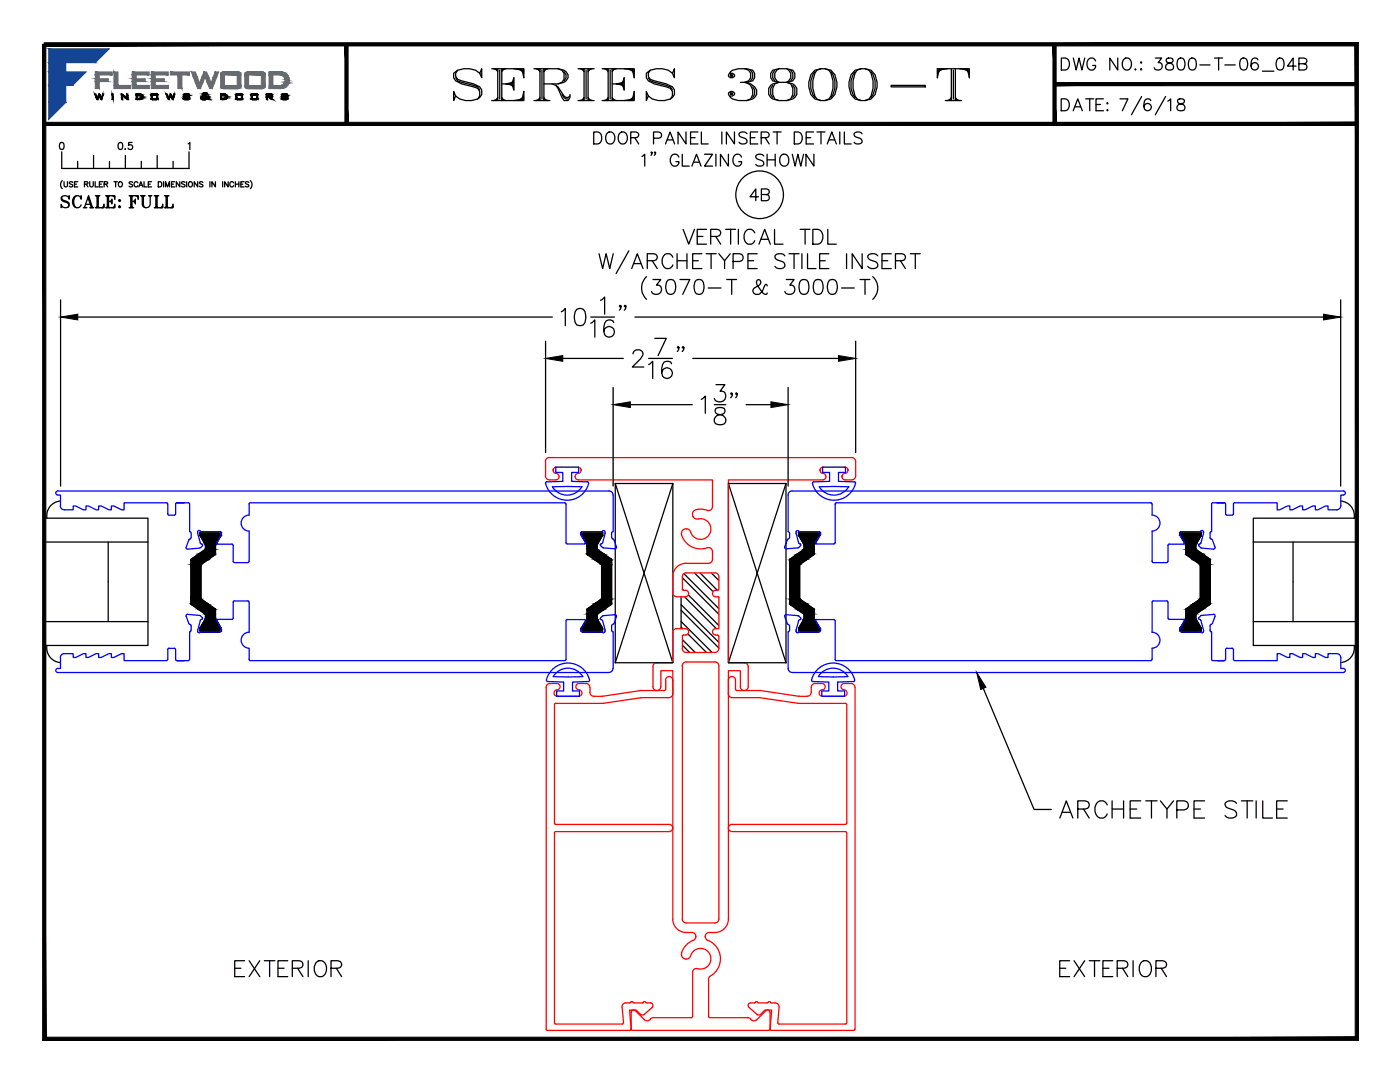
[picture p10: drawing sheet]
<svg xmlns="http://www.w3.org/2000/svg" width="279mm" height="216mm" viewBox="0 0 279 216" stroke-linecap="round" stroke-linejoin="round" font-family="sans-serif">
<!-- layer: 0 -->
<g fill="none" stroke="#000" stroke-width=".25">
<path d="M12 100a2.95 2.95 0 0 0-2.6 3.4M267.6 100a2.95 2.95 0 0 1 2.7 3.4M9.3 103.4h20.2v25.4h-20.2M9.3 108.2h20.2M21.6 108.2v15.8M136.2 115.3l7.3 7.3M136.2 117.5l.3 .3M136.5 114.5l7 7M136.6 119.1l6.4 6.4M137.4 118.7l6.1 6.1M138.6 114.3l3.7 3.8M139.7 114.3l3.5 3.5"/>
<path d="M142 114.3l1.5 1.5M143.3 119.1l.2 .1M250.1 108.2h20.4M258.1 108.2v15.8M270.5 103.4h-20.4v25.4h20.4M9.3 124h20.2M9.4 128.8a2.95 2.95 0 0 0 2.6 3.4M135.9 121.8l7.6 7.5M135.9 120.6l7.6 7.6M135.9 124l6.2 6.2M135.9 125.1l.3 .4M136.2 127.6l2.5 2.6"/>
<path d="M136.2 128.8l1.4 1.4M137.3 126.5l3.7 3.7M250.1 124h20.4M270.3 128.8a2.95 2.95 0 0 1-2.7 3.4"/>
</g>
<!-- layer: TEXT -->
<g fill="none" stroke="#000" stroke-width=".25">
<path d="M118.5 26.3h.8a1.27 1.27 0 0 1 .8 1.2 1.27 1.27 0 0 1-.8 1.2h-.8zM121.1 26.7a.89 .89 0 0 1 1-.3 .89 .89 0 0 1 .6 .8 1.06 1.06 0 0 1-.2 1.2 1.06 1.06 0 0 1-1.2 .2 1.54 1.54 0 0 1-.2-1.9zM123.6 26.7a.88 .88 0 0 1 1-.3 .88 .88 0 0 1 .6 .8 1.06 1.06 0 0 1-.2 1.2 1.06 1.06 0 0 1-1.2 .2 1.51 1.51 0 0 1-.2-1.9zM125.9 27.5l1.3-.1a.55 .55 0 0 0 0-.9l-1.3-.2v2.4M126.7 27.5l.8 1.2M128.1 31.2l.6-.4v2.3M130.1 30.4l-.1 .1-.1-.1 .1-.1a.45 .45 0 0 1-.1 .7M130.4 27.6l1.4-.1a.64 .64 0 0 0 .2-.7 .64 .64 0 0 0-.6-.5h-1v2.4M130.8 30.4l-.1 .1-.1-.1 .1-.1 .1 .1-.2 .6M132.8 28.7l.9-2.4 .9 2.4M133.2 27.9h1.1M135.5 31.3a.88 .88 0 0 0-1-.5 .88 .88 0 0 0-.7 .9 1.05 1.05 0 0 0 .2 1.1 1.05 1.05 0 0 0 1.1 .2l.4-.4v-.3h-.6"/>
<path d="M136.2 30.8v2.3h1.3M136.9 26.3v2.4l-1.6-2.4v2.4M137.8 27.5h.9M138.1 33.1l.9-2.3 .9 2.3M138.4 32.4h1.2M139.3 26.3h-1.5v2.4h1.5M140 26.3v2.4h1.3M140.6 30.8h1.6l-1.6 2.3h1.6M142.9 30.8v2.3M144.1 26.3v2.4M145.4 30.8v2.3l-1.6-2.3v2.3M146.6 26.3v2.4l-1.6-2.4v2.4"/>
<path d="M148 31.3a.88 .88 0 0 0-1-.5 .88 .88 0 0 0-.7 .9 1.05 1.05 0 0 0 .2 1.1 1.05 1.05 0 0 0 1.2 .2l.3-.4v-.3h-.6M149.1 26.7a.89 .89 0 0 0-.9-.4 .89 .89 0 0 0-.7 .6l.2 .3 .9 .4a.6 .6 0 0 1 .2 1 1.09 1.09 0 0 1-1.3-.2M149.8 27.5h.9M151.2 26.3h-1.4v2.4h1.4M151.4 39.3h-1.7l1.1-1.6v2.3M151.9 27.5l1.4-.1a.55 .55 0 0 0 0-.9l-1.4-.2v2.4M152 38.8h1a.57 .57 0 0 0 .4-.9l-.4-.2h-1v2.3h1a.62 .62 0 0 0 .5-.6 .62 .62 0 0 0-.5-.6M152.4 31.1a.9 .9 0 0 0-.8-.4 .9 .9 0 0 0-.8 .6l.3 .4 .9 .3a.57 .57 0 0 1 .4 .5 .57 .57 0 0 1-.2 .5 1.11 1.11 0 0 1-1.4-.2M152.7 27.5l.8 1.2M153.1 30.8v2.3M153.1 31.9h1.6M154.3 26.3h1.6"/>
<path d="M154.7 30.8v2.3M155.1 26.3v2.4M155.8 31.1a.88 .88 0 0 1 1-.3 .88 .88 0 0 1 .6 .9 1.03 1.03 0 0 1-.2 1.1 1.03 1.03 0 0 1-1.1 .2 1.51 1.51 0 0 1-.3-1.9zM158.1 30.8l.6 2.3 .5-2.3 .6 2.3 .6-2.3M158.5 26.3h.8a1.27 1.27 0 0 1 .8 1.2 1.27 1.27 0 0 1-.8 1.2h-.8zM160.9 27.5h.9M162.4 26.3h-1.5v2.4h1.5M162.4 30.8v2.3l-1.6-2.3v2.3M163 26.3h1.7M163.8 26.3v2.4M165.1 28.7l.9-2.4 .9 2.4M165.4 27.9h1.2"/>
<path d="M167.6 26.3v2.4M168.5 26.3v2.4h1.4M172 26.7a.89 .89 0 0 0-.8-.4 .89 .89 0 0 0-.7 .6l.2 .3 .9 .4a.6 .6 0 0 1 .2 1 1.09 1.09 0 0 1-1.3-.2M119.5 50.6l.8 3 .7-3 .7 3 .7-3M125.5 50.1l-2.5 4.5M126.1 53.6l1.1-3 1.1 3M126.5 52.6h1.4M129 55.2a3.1 3.1 0 0 0 0 4.5M129.2 52l1.7-.1a.68 .68 0 0 0 0-1.1l-1.7-.2v3M130.2 52l1 1.6M130.3 55.8h1.6l-.9 1.1a.96 .96 0 0 1 1 1.1 .96 .96 0 0 1-1.3 .7l-.4-.1-.3-.4M133.3 55.9a1 1 0 0 1 1.4 .4 2.36 2.36 0 0 1-.3 2.3 .94 .94 0 0 1-1.4-.4 2.44 2.44 0 0 1 .3-2.3z"/>
<path d="M134.3 51.3a1.1 1.1 0 0 0-1.3-.7 1.1 1.1 0 0 0-.9 1.2 1.31 1.31 0 0 0 .3 1.4 1.31 1.31 0 0 0 1.5 .2l.4-.5M135.1 50.6v3M135.1 52h2M135.7 55.8h2l-1.5 2.9M136.3 45.8l1.2 2.9 1.1-2.9M137.1 50.6v3M138.2 52h1.2M138.9 55.9a.99 .99 0 0 1 1.5 .4 2.42 2.42 0 0 1-.3 2.3 .95 .95 0 0 1-1.4-.4 2.44 2.44 0 0 1 .2-2.3zM139.1 47.2h1.2M140.1 50.6h-1.9v3h1.9M140.9 50.6h2M141 45.8h-1.9v2.9h1.9"/>
<path d="M141.3 57.5h2.6M141.8 47.2h1.3a.75 .75 0 0 0 .7-.9l-.2-.4-.5-.1h-1.3v2.9M141.9 50.6v3M142.8 47.2l1 1.5M143.5 50.6l1.1 1.4 1.1-1.4M144.6 52v1.6M144.8 45.8h2M145 55.8h2M145.8 45.8v2.9M146 55.8v2.9M146.3 52.2h1.3a.77 .77 0 0 0 .7-.8 .77 .77 0 0 0-.7-.8h-1.3v3M147.4 45.8v2.9"/>
<path d="M149.3 52h1.1M150.6 46.5a1.09 1.09 0 0 0-1.2-.7 1.09 1.09 0 0 0-.9 1.1 1.31 1.31 0 0 0 .3 1.4 1.31 1.31 0 0 0 1.4 .3l.4-.6M151.1 50.6h-1.8v3h1.8M151.5 48.7l1.1-2.9 1.1 2.9M151.9 47.8h1.4M153.1 57v-.1l-.3-.2-.3 .5a1.7 1.7 0 0 1-1.7 1.5 .7 .7 0 0 1-.5-.5 .7 .7 0 0 1 .3-.7l.9-.6a.62 .62 0 0 0 .3-.6 .62 .62 0 0 0-.4-.5l-.3 .1a1.15 1.15 0 0 0 .3 1.4l1 1.3 .5 .1 .2-.2M154.6 45.8v2.9h1.7M156.6 51.1a1.29 1.29 0 0 0-1.9 0 .75 .75 0 0 0 .5 .8l.9 .3a.72 .72 0 0 1 .5 .5 .72 .72 0 0 1-.2 .7 1.34 1.34 0 0 1-1.7-.2M156.9 55.8h1.6l-.9 1.1a.96 .96 0 0 1 1 1.1 .96 .96 0 0 1-1.2 .7l-.5-.1-.3-.4M157.5 50.6h2M158.5 50.6v3M159.7 45.8h1.9"/>
<path d="M159.9 55.9a1 1 0 0 1 1.4 .4 2.51 2.51 0 0 1-.3 2.3 .96 .96 0 0 1-1.4-.4 2.53 2.53 0 0 1 .3-2.3zM160 50.6v3M160.7 45.8v2.9M161.2 50.6v3h1.7M162.2 45.8h1a1.58 1.58 0 0 1 1.1 1.4 1.58 1.58 0 0 1-1.1 1.5h-1zM162.7 55.9a.97 .97 0 0 1 1.4 .4 2.42 2.42 0 0 1-.3 2.3 .96 .96 0 0 1-1.4-.4 2.53 2.53 0 0 1 .3-2.3zM163.6 52h1.1M165.2 45.8v2.9h1.7M165.4 50.6h-1.8v3h1.8M165.5 55.9a.99 .99 0 0 1 1.5 .4 2.42 2.42 0 0 1-.3 2.3 .95 .95 0 0 1-1.4-.4 2.44 2.44 0 0 1 .2-2.3zM168 57.5h2.5M168.9 50.6v3"/>
<path d="M171.6 55.8h2M172.1 50.6v3l-2-3v3M172.6 55.8v2.9M174.2 55.2a3 3 0 0 1 0 4.5M175.2 51.1a1.32 1.32 0 0 0-2 0 .8 .8 0 0 0 .6 .8l.8 .3a.72 .72 0 0 1 .5 .5 .72 .72 0 0 1-.2 .7 1.38 1.38 0 0 1-1.7-.2M176 52h1.2M177.9 50.6h-1.9v3h1.9M178.7 52l1.7-.1a.68 .68 0 0 0 0-1.1l-1.7-.2v3M179.7 52l1 1.6M181.7 50.6h2M182.7 50.6v3M122.8 96.5v35.7"/>
<path d="M156.9 96.5v35.7M135.9 119.1v6.4M46.8 193.2h1.3M48.8 191.7h-2v3.2h2M49.7 191.7l2.1 3.2M51.8 191.7l-2.1 3.2M52.7 191.7h2.2M53.8 191.7v3.2M55.5 193.2h1.2M57.4 191.7h-1.9v3.2h1.9M58.3 193.2h1.4l.5-.1a.74 .74 0 0 0 0-1.3l-.5-.1h-1.4v3.2M59.4 193.2l1.1 1.7"/>
<path d="M61.5 191.7v3.2M63 192.1a1.17 1.17 0 0 1 1.4-.4 1.17 1.17 0 0 1 .8 1.2 1.4 1.4 0 0 1-.4 1.5 1.4 1.4 0 0 1-1.5 .3 1.95 1.95 0 0 1-.3-2.6zM66.1 193.2h1.3a.79 .79 0 0 0 .8-.9l-.3-.5-.5-.1h-1.3v3.2M67.1 193.2l1.1 1.7M211.5 193.2h1.2M213.5 191.7h-2v3.2h2M214.4 191.7l2.1 3.2M216.5 191.7l-2.1 3.2M217.4 191.7h2.1M218.4 191.7v3.2M220.1 193.2h1.2M222.1 191.7h-2v3.2h2"/>
<path d="M223 193.2h1.3l.5-.1a.74 .74 0 0 0 0-1.3l-.5-.1h-1.3v3.2M224 193.2l1.1 1.7M226.1 191.7v3.2M227.7 192.1a1.17 1.17 0 0 1 1.3-.4 1.17 1.17 0 0 1 .8 1.2 1.39 1.39 0 0 1-.3 1.5 1.39 1.39 0 0 1-1.5 .3 2.01 2.01 0 0 1-.3-2.6zM230.7 193.2h1.3l.5-.1a.71 .71 0 0 0 0-1.3l-.5-.1h-1.3v3.2M231.7 193.2l1.1 1.7"/>
<circle cx="151.6" cy="38.9" r="4.8"/>
</g>
<!-- layer: GLASS -->
<path d="M122.8 96.5h11.5v35.7zM134.3 96.5l-11.5 35.7h11.5M145.4 96.5h11.5l-11.5 35.7v-35.7l11.5 35.7h-11.5" fill="none" stroke="#000" stroke-width=".25"/>
<!-- layer: FRAME -->
<g fill="none" stroke="#f00" stroke-width=".25">
<path d="M110.4 93.8a.64 .64 0 0 0 .6 .7M110.4 93.9h.1M111 94.5a.65 .65 0 0 1 .6 .6 .65 .65 0 0 1-.6 .7h-1.4a.79 .79 0 0 1-.7-.8M111 93.2a.64 .64 0 0 0-.6 .6M111 93.2h4.3a.65 .65 0 0 1 .7 .6 .65 .65 0 0 1-.6 .7M115.4 94.5a.65 .65 0 0 0-.6 .6 .65 .65 0 0 0 .6 .7h26.8v5.3M116 93.9h.1M163.7 93.8a.64 .64 0 0 0 .5 .7M163.7 93.9h.1M164.2 95.8h-18.8v36.4h3.1a.79 .79 0 0 1 .8 .8M164.2 94.5a.65 .65 0 0 1 .6 .6 .65 .65 0 0 1-.6 .7M168 95.1h.1"/>
<path d="M168.6 94.5a.65 .65 0 0 0-.6 .6 .65 .65 0 0 0 .7 .7M169.2 93.8a.64 .64 0 0 1-.6 .7M169.2 93.8a.59 .59 0 0 0-.6-.6h-4.3a.64 .64 0 0 0-.6 .6M169.2 93.9h.1M170.8 95a.79 .79 0 0 1-.8 .8h-1.3M170.8 95v-2.9a.79 .79 0 0 0-.8-.8h-60.3a.75 .75 0 0 0-.8 .8v2.9M134.3 118.3a.79 .79 0 0 0 .7 .8M136.2 117.5l.2 .3M136.2 115.1v2.5M136.4 117.8a.67 .67 0 0 1 1 .4 .67 .67 0 0 1-.6 .9h-1.7M136.9 105.5h.1M136.9 105.5a1.03 1.03 0 0 0-.9 .6 1.03 1.03 0 0 0 .2 1.1 4.1 4.1 0 0 0 5.2 2.1 .79 .79 0 0 1 .8 .7v1.6a.8 .8 0 0 1-.8 .8h-4.4a2.65 2.65 0 0 0-2.7 2.7v3.2"/>
<path d="M138.3 103.1h.1M138.3 103.1a.94 .94 0 0 0 1.1 .5M139.4 103.5a2.08 2.08 0 0 1 2.4 1.7 2.08 2.08 0 0 1-1.7 2.4 2.08 2.08 0 0 1-2.4-1.7l-.7-.4M142.2 101.1a.88 .88 0 0 1-.6 .8 .88 .88 0 0 1-.9-.2l-.9-.1a1.22 1.22 0 0 0-1.6 1.2l.1 .3M142.7 114.3a.79 .79 0 0 1 .8 .8v2.5l-.3 .2h-.4M142.7 114.3h-5.7a.79 .79 0 0 0-.8 .8M142.8 117.8a.65 .65 0 0 0-.6 .6 .65 .65 0 0 0 .6 .7M142.8 119.1h.7v6.4h-.7M109 137.2v68.1l.2 .3h16.5M109.8 136.4a.79 .79 0 0 0-.8 .8M109.8 136.4h1.3M111.1 136.4a.68 .68 0 0 1 .7 .7 .68 .68 0 0 1-.9 .6 .65 .65 0 0 0-.3 .7 .65 .65 0 0 0 .6 .5h4.3"/>
<path d="M115.6 136.4a.68 .68 0 0 0-.7 .7 .68 .68 0 0 0 .9 .6 .65 .65 0 0 1 .3 .7 .65 .65 0 0 1-.6 .5M115.6 136.4h1.3M116.9 136.4a.79 .79 0 0 1 .8 .8M117.7 138.1a.79 .79 0 0 0 .8 .8M117.7 137.2v1M118.5 138.9h1.6M120.2 138.9h-.1M127.9 139.2h5.6M127.9 139.2l-7.5 1.1M128 137.8l-7.8 1.1M130.3 137a.79 .79 0 0 0 .8 .8 .79 .79 0 0 0 .8-.8v-3.2h2.4v49.6M130.3 133v4"/>
<path d="M131.1 132.2a.79 .79 0 0 0-.8 .8M132.8 137.5l-.2 .3h-4.6M132.8 135.7a.71 .71 0 0 1 .7-.7 .71 .71 0 0 1 .8 .7v2.7a.8 .8 0 0 1-.8 .8M132.9 135.7v1.8M134.3 132l-.3 .2h-2.9M136.2 129.4a.79 .79 0 0 0 .8 .8h5.7M136.2 127v2.4M136.2 132.9v50.5M136.4 126.7l-.2 .3M136.4 126.7a.68 .68 0 0 0 1-.4 .68 .68 0 0 0-.6-.9l-1.7 .1a.75 .75 0 0 0-.8 .7v5.8M137 132.1a.79 .79 0 0 0-.8 .8M137 132.1h5.7"/>
<path d="M142.7 132.1a.79 .79 0 0 1 .8 .8v50.5M142.8 125.4a.65 .65 0 0 0-.6 .7 .65 .65 0 0 0 .6 .6M142.8 126.7h.4M143.2 126.7l.2 .3 .1 2.4M143.5 129.4a.79 .79 0 0 1-.8 .8M145.3 138.4a.79 .79 0 0 0 .8 .8h5.5M146.8 137.5l.2 .3h4.6M146.8 137.5v-1.8a.71 .71 0 0 0-.7-.7 .71 .71 0 0 0-.7 .7v2.7M147.8 137v-3.2h-2.4v49.6M149.3 133v4a.79 .79 0 0 1-.8 .8 .79 .79 0 0 1-.8-.8M151.6 137.8l7.8 1.1M151.6 139.2h.1"/>
<path d="M151.7 139.2l7.7 1.1 9.5 .1 .1 23.8-.3 .3h-22.6a.71 .71 0 0 0-.7 .7 .71 .71 0 0 0 .7 .7M162.7 136.4a.79 .79 0 0 0-.8 .8v1a.8 .8 0 0 1-.8 .7h-1.7M162.7 136.4h1.4M164 136.4a.68 .68 0 0 1 .7 .7 .68 .68 0 0 1-.9 .6 .65 .65 0 0 0-.3 .7 .65 .65 0 0 0 .6 .5M168.5 136.4a.68 .68 0 0 0-.6 .7 .68 .68 0 0 0 .8 .6 .65 .65 0 0 1 .3 .7 .65 .65 0 0 1-.6 .5h-4.3M168.5 136.4h1.4M169.8 136.4a.8 .8 0 0 1 .8 .8v68.1l-.2 .3h-16.5l-.2-.3 .3-3.8h-1.3l-.9 .9M120.1 140.4h-9.4v24l22.9 .1a.71 .71 0 0 1 .7 .7 .71 .71 0 0 1-.8 .7M120.4 140.3h-.3M110.9 165.9l-.2 .3v37.9l.2 .2M110.9 165.9h22.7M146.1 165.9h22.6"/>
<path d="M168.7 165.9l.3 .3v37.9l-.3 .2M128.8 200l-.2-.2-.4 .3h-1.6M128.9 200l.2 .1h.7a.5 .5 0 0 1 .5 .4 .5 .5 0 0 1-.2 .5l-1.8 1.5-.5-.1-.8-.9h-1.4l.4 3.8M134.3 183.4a2.7 2.7 0 0 0 2.7 2.7h1.1M136.2 183.4a.79 .79 0 0 0 .8 .8h5.7M137.8 190.7a2.08 2.08 0 0 1 2.7-1.3 2.08 2.08 0 0 1 1.2 2.7 2.08 2.08 0 0 1-2.7 1.1l-.6 .4-.2 .4M138.1 186a.83 .83 0 0 1 .8 .7 .83 .83 0 0 1-.5 .9M138.2 194v8.8M138.4 187.6a3.4 3.4 0 0 0-2.4 3.1 .94 .94 0 0 0 .9 .7 .94 .94 0 0 0 .9-.7M140.8 186.9l.1 .5 .4 .2M140.8 186.9h.1M141.3 187.6a4 4 0 0 1 2.5 3.6 4 4 0 0 1-2.2 3.7l-.2 .5 .1 7.6h7.7l.5 .2 .5 .5h.4l.4-.2 1.8-1.8a.5 .5 0 0 1 .6-.1 .5 .5 0 0 1 .3 .4"/>
<path d="M142.7 186.1l-1.2-.1a.79 .79 0 0 0-.7 .8M143.5 183.4a.79 .79 0 0 1-.8 .8M145.4 183.4a2.7 2.7 0 0 1-2.7 2.7M153.3 200l-.2 .1M153.3 200l.2-.2 .4 .3h.8M110.9 204.3h13.3M124.2 201l.2 3-.2 .3M125.9 205.3l-.2 .3M126 202v-.2a.49 .49 0 0 1 .8-.1l2 1.9 .4 .1 .6-.3M126 202.1v3.2l.2 .3M126.5 200.1a.47 .47 0 0 0-.4-.3 .47 .47 0 0 0-.4 .3 1.32 1.32 0 0 0-1.4 .3l-.2 .6M138 203.1l-7.6-.1-.6 .4"/>
<path d="M138.2 202.8l-.2 .3M149.8 200.1a.52 .52 0 0 0-.5 .3 .52 .52 0 0 0 .2 .6l1.6 1.4 .5 .1 .2-.1M149.8 200.1h.8M150.5 200.1a.48 .48 0 0 1 .5-.3 .48 .48 0 0 1 .4 .3h1.7M153.7 202.1v3.2l-.3 .3h-27.2M154.7 200.1l.4 .1 .4 .5-.3 3.3 .3 .3M155.5 204.3h13.2"/>
</g>
<!-- layer: GEOMETRY -->
<path d="M110.2 97.1a3.4 3.4 0 0 0 5.9 0M110.2 97.1h5.9M117.5 96.5l-.2-.3-3.2-.1v-1.8h1.4v-1.1h-4.6v1.1h1.4v1.8l-3.4 .1a4.4 4.4 0 0 0 4.2 3.6 4.4 4.4 0 0 0 4.4-3.3M164.2 93.2h4.5v1.1h-1.4v1.8l3.4 .1a4.3 4.3 0 0 1-4.3 3.6 4.3 4.3 0 0 1-4.2-3.6l3.4-.1v-1.8h-1.4zM169.4 97.1a3.4 3.4 0 0 1-5.9 0M169.4 97.1h-5.9M109.3 136l-.2-.1a4.3 4.3 0 0 1 4.3-3.6 4.3 4.3 0 0 1 4.2 3.6l-.1 .1-3.2 .1v1.8h1.4v1h-4.6v-1h1.4v-1.8l-3.2-.1M116.3 135a3.4 3.4 0 0 0-5.9 0h5.9M163 133.7a4.4 4.4 0 0 1 4.4-1.2 4.4 4.4 0 0 1 3.1 3.4l-3.3 .2v1.8h1.4v1h-4.6v-1h1.4v-1.8l-3.2-.1-.2-.2a4 4 0 0 1 1-2.1zM163.3 135a3.4 3.4 0 0 1 5.9 0h-5.9" fill="none" stroke="#00f" stroke-width=".25"/>
<!-- layer: I-STRUT -->
<g fill="#000" stroke="#000" stroke-width=".2">
<path d="M39.9 106.3h4.2zM39.9 106.9h4.2zM235.6 106.9h4.1zM235.6 106.3h4.1zM235.9 106.1h3.5zM40 125.9h4z"/>
<path d="M38.1 111.8h3.3l-3.3 .8zM38.1 112.6h2.1l1.2-.8z"/>
<path d="M38.1 112.6h2.1zM38.1 112.6h2.1z"/>
<path d="M38.1 112.6h2.1zM38.1 112.6h2.1z"/>
<path d="M38.1 112.6h2zM38.1 112.7l2-.1z"/>
<path d="M38.1 112.7h2zM38.1 112.7h2z"/>
<path d="M38.1 112.7h2zM38.1 112.8l2-.1z"/>
<path d="M38.1 112.8h2l-2 6.6zM40.1 112.8l-2 6.6h2z"/>
<path d="M38.1 119.4h2zM38.1 119.4h2z"/>
<path d="M38.1 119.4h2zM38.1 119.5h2z"/>
<path d="M38.1 119.5h2zM38.1 119.5h2z"/>
<path d="M38.1 119.5h2zM38.1 119.5h2.1z"/>
<path d="M38.1 119.5h2.1zM38.1 119.6h2.1z"/>
<path d="M38.1 119.6h2.1l-2.1 .8zM38.1 120.4h3.3l-1.2-.8z"/>
<path d="M38.1 111.7h3.4zM38.1 111.7h3.4z"/>
<path d="M38.1 111.7h3.4zM38.1 111.8l3.4-.1z"/>
<path d="M38.2 111.6h3.4zM38.1 111.7l3.5-.1z"/>
<path d="M38.2 111.6h3.5zM38.2 111.6h3.5z"/>
<path d="M38.2 111.5h3.5zM38.2 111.6l3.5-.1z"/>
<path d="M38.2 111.5l1.2-.8h3.5zM38.2 111.5h3.5l1.2-.8z"/>
<path d="M39.4 110.7h3.5zM39.4 110.7h3.5z"/>
<path d="M39.5 110.7l3.5-.1zM39.5 110.7l3.5-.1z"/>
<path d="M39.6 110.6h3.4zM39.5 110.6h3.5z"/>
<path d="M39.6 110.6l3.4-.1zM39.6 110.6l3.4-.1z"/>
<path d="M39.7 110.5h3.3zM39.7 110.5h3.3z"/>
<path d="M39.9 106.5h4.2l-4.2 .3zM39.9 106.8h4.2v-.3z"/>
<path d="M39.9 106.8h4.2zM39.9 106.8h4.2zM39.9 106.8h4.2zM39.9 106.8h4.2z"/>
<path d="M39.9 106.4h4.2zM39.9 106.4h4.2z"/>
<path d="M39.9 106.4h4.2zM39.9 106.5l4.2-.1z"/>
<path d="M39.9 106.8h4.2zM39.9 106.9l4.2-.1zM39.9 106.9h4.2zM39.9 106.9h4.2z"/>
<path d="M39.9 106.9h4.2zM39.9 106.9h4.2zM39.9 106.9h4.2z"/>
<path d="M39.9 106.3h4.2zM39.9 106.4h4.2z"/>
<path d="M39.9 106.9h4.2zM39.9 106.9h4.2z"/>
<path d="M39.9 106.9h4.2l-3.2 1.6zM40.9 108.5h2.3l.9-1.6z"/>
<path d="M40 106.3h4.1zM39.9 106.3h4.2zM39.9 106.3h4.2z"/>
<path d="M40 106.3h4.1zM40 106.3h4.1z"/>
<path d="M40 106.2h4zM40 106.3h4.1z"/>
<path d="M40 106.2h4zM40 106.2h4z"/>
<path d="M40 106.2h4zM40 106.2h4z"/>
<path d="M40 106.2l3.9-.1zM40 106.2h4z"/>
<path d="M40.1 106.1h3.8zM40.1 106.1h3.8z"/>
<path d="M40.1 106.1h3.8zM40.1 106.1h3.8z"/>
<path d="M40.2 106.1h3.6zM40.2 106.1h3.7z"/>
<path d="M40.2 106.1h3.6zM40.2 106.1h3.6z"/>
<path d="M40.2 106.1h3.6zM40.2 106.1h3.6z"/>
<path d="M40.3 106.1h3.4zM40.3 106.1h3.5z"/>
<path d="M40.9 108.5h2.3l-2.3 .2zM40.9 108.7h2.2l.1-.2z"/>
<path d="M39.8 110.5l1.1-.8h2.1zM39.8 110.5h3.2v-.8z"/>
<path d="M40.9 109.7l2.1-.1zM40.9 109.7l2.1-.1z"/>
<path d="M40.9 108.7h2.2l-2.1 .2zM41 108.9h2l.1-.2z"/>
<path d="M40.9 109.6h2.1zM40.9 109.6h2.1z"/>
<path d="M41 109.5h2zM41 109.6l2-.1z"/>
<path d="M41 108.9h2l-2 .2zM41 109.1h2v-.2z"/>
<path d="M41 109.1h2l-2 .3zM41 109.4h2v-.3z"/>
<path d="M41 109.4h2zM41 109.5l2-.1z"/>
<path d="M41 109.5h2zM41 109.5h2z"/>
<path d="M116.1 106.5h4.2l-4.2 .3zM116.1 106.8h4.2v-.3z"/>
<path d="M116.1 106.8h4.2zM116.1 106.8h4.2z"/>
<path d="M116.1 106.8h4.1zM116.1 106.9l4.1-.1z"/>
<path d="M116.1 106.3h4.1zM116.1 106.3h4.1z"/>
<path d="M116.1 106.3h4.1zM116.1 106.4h4.1z"/>
<path d="M116.1 106.4h4.1zM116.1 106.4h4.1z"/>
<path d="M116.1 106.4h4.1zM116.1 106.5h4.2z"/>
<path d="M116.1 106.9h4.1zM116.1 106.9h4.1z"/>
<path d="M116.1 106.9h4.1l-3.2 1.6zM117 108.5h2.3l.9-1.6z"/>
<path d="M116.1 106.3h4.1zM116.1 106.3h4.1z"/>
<path d="M116.1 106.3h4.1zM116.1 106.3h4.1z"/>
<path d="M116.1 106.3l4.1-.1zM116.1 106.3h4.1z"/>
<path d="M116.2 106.2h3.9zM116.2 106.2h4z"/>
<path d="M116.2 106.2h3.9zM116.2 106.2h3.9z"/>
<path d="M116.2 106.2l3.9-.1zM116.2 106.2h3.9z"/>
<path d="M116.3 106.1h3.8zM116.2 106.1h3.9z"/>
<path d="M116.3 106.1h3.7zM116.3 106.1h3.8z"/>
<path d="M116.3 106.1h3.7zM116.3 106.1h3.7z"/>
<path d="M116.4 106.1h3.5zM116.4 106.1h3.5z"/>
<path d="M116.3 106.1h3.6zM116.3 106.1h3.7z"/>
<path d="M116.4 106.1h3.5zM116.4 106.1h3.5z"/>
<path d="M117 108.5h2.3l-2.2 .2zM117.1 108.7h2.1l.1-.2z"/>
<path d="M117.1 108.7h2.1l-2.1 .2zM117.1 108.9h2.1v-.2z"/>
<path d="M117.1 108.9h2.1l-2 .2zM117.2 109.1h2v-.2z"/>
<path d="M117.2 109.1h2l-2 .3zM117.2 109.4h2v-.3z"/>
<path d="M117.2 109.4h2zM117.2 109.5l2-.1z"/>
<path d="M117.2 109.5h2zM117.2 109.5h2z"/>
<path d="M117.2 109.5h2zM117.2 109.6h2z"/>
<path d="M117.2 109.6h2zM117.2 109.6h2.1z"/>
<path d="M117.2 109.6h2.1zM117.2 109.7h2.1z"/>
<path d="M117.2 109.7h2.1l-2.1 .8zM117.2 110.5h3.2l-1.1-.8z"/>
<path d="M117.2 110.5h3.2zM117.2 110.5h3.3z"/>
<path d="M117.2 110.5h3.3zM117.2 110.6h3.4z"/>
<path d="M117.2 110.6h3.4zM117.2 110.6h3.4z"/>
<path d="M117.2 110.6h3.4zM117.2 110.7h3.5z"/>
<path d="M117.2 110.7h3.5zM117.3 110.7h3.5z"/>
<path d="M117.3 110.7h3.5l-2.4 .8zM118.4 111.5h3.5l-1.1-.8z"/>
<path d="M118.4 111.5h3.5zM118.5 111.6h3.5z"/>
<path d="M118.5 111.6h3.5zM118.6 111.6h3.4z"/>
<path d="M118.6 111.6h3.4zM118.6 111.7h3.4z"/>
<path d="M118.6 111.7h3.4zM118.7 111.7h3.3z"/>
<path d="M118.7 111.7h3.3zM118.8 111.8h3.3z"/>
<path d="M118.8 111.8h3.3l-2.1 .8zM120 112.6h2.1v-.8z"/>
<path d="M120 112.6h2.1zM120 112.6h2.1z"/>
<path d="M118.8 120.4l1.2-.8h2.1zM118.8 120.4h3.3v-.8z"/>
<path d="M120 112.6h2.1zM120 112.6h2.1z"/>
<path d="M120 119.6l2.1-.1zM120 119.6l2.1-.1z"/>
<path d="M120 112.6h2.1zM120.1 112.7l2-.1z"/>
<path d="M120 119.5h2.1zM120 119.5h2.1z"/>
<path d="M120.1 112.7h2zM120.1 112.7h2z"/>
<path d="M120.1 112.7h2zM120.1 112.8l2-.1z"/>
<path d="M120.1 112.8h2l-2 6.6zM122.1 112.8l-2 6.6h2z"/>
<path d="M120.1 119.4h2zM120.1 119.4h2z"/>
<path d="M120.1 119.4h2zM120.1 119.5l2-.1z"/>
<path d="M120.1 119.5h2zM120 119.5h2.1z"/>
<path d="M157.6 112.7l2 .1zM157.6 112.7l2 .1z"/>
<path d="M157.6 112.8l2 6.6v-6.6zM157.6 112.8l2 6.6h-2z"/>
<path d="M157.6 119.4h2zM157.6 119.4h2z"/>
<path d="M157.6 119.4l2 .1zM157.6 119.4l2 .1z"/>
<path d="M157.6 112.6l2 .1zM157.6 112.6l2 .1z"/>
<path d="M157.6 112.7h2zM157.6 112.7h2z"/>
<path d="M157.6 119.5h2zM157.6 119.5h2z"/>
<path d="M157.6 119.5h2.1zM157.6 119.5h2.1z"/>
<path d="M157.6 112.6h2.1zM157.6 112.6h2z"/>
<path d="M157.6 119.5l2.1 .1zM157.6 119.5l2.1 .1z"/>
<path d="M157.6 112.6h2.1zM157.6 112.6h2.1z"/>
<path d="M157.6 119.6l3.3 .8-1.2-.8zM157.6 119.6l3.3 .8h-3.3z"/>
<path d="M157.6 111.8l2.1 .8 1.2-.8zM157.6 111.8l2.1 .8h-2.1z"/>
<path d="M157.6 111.7h3.3zM157.6 111.7l3.3 .1z"/>
<path d="M157.6 111.7h3.4zM157.6 111.7h3.3z"/>
<path d="M157.6 111.6h3.5zM157.6 111.6l3.4 .1z"/>
<path d="M157.7 111.6h3.5zM157.7 111.6h3.4z"/>
<path d="M157.7 111.5h3.5zM157.7 111.5l3.5 .1z"/>
<path d="M158.9 110.7l2.3 .8 1.2-.8zM157.7 111.5l1.2-.8 2.3 .8z"/>
<path d="M158.9 110.7h3.5zM158.9 110.7h3.5z"/>
<path d="M159 110.6h3.5zM158.9 110.7h3.5z"/>
<path d="M159.1 110.6h3.4zM159.1 110.6h3.4z"/>
<path d="M160.5 109.1l2 .3v-.3zM160.5 109.1l2 .3h-2z"/>
<path d="M160.5 109.4l2 .1zM160.5 109.4l2 .1z"/>
<path d="M160.5 109.5h2zM160.5 109.5h2z"/>
<path d="M160.5 109.5l2 .1zM160.5 109.5l2 .1z"/>
<path d="M160.4 109.6h2.1zM160.4 109.6h2.1z"/>
<path d="M160.4 109.6l2.1 .1zM160.4 109.6l2.1 .1z"/>
<path d="M160.4 109.7l2.1 .8v-.8zM159.2 110.5l1.2-.8 2.1 .8z"/>
<path d="M159.2 110.5h3.3zM159.1 110.5h3.4z"/>
<path d="M159.1 110.5h3.4zM159.1 110.6h3.4z"/>
<path d="M160.5 108.9l2 .2v-.2zM160.5 108.9l2 .2h-2z"/>
<path d="M160.4 108.7l2.1 .2 .1-.2zM160.4 108.7l2.1 .2h-2z"/>
<path d="M160.3 108.5l2.3 .2v-.2zM160.3 108.5l2.3 .2h-2.2z"/>
<path d="M159.8 106.1h3.5zM159.7 106.1h3.6z"/>
<path d="M159.7 106.1h3.6zM159.7 106.1h3.6z"/>
<path d="M159.7 106.1h3.6zM159.7 106.1h3.6z"/>
<path d="M159.7 106.1h3.6zM159.6 106.1h3.7z"/>
<path d="M159.6 106.1h3.8zM159.6 106.1h3.8z"/>
<path d="M159.6 106.1h3.8zM159.6 106.1h3.8z"/>
<path d="M159.6 106.1l3.8 .1zM159.5 106.2h3.9z"/>
<path d="M159.5 106.2h4zM159.5 106.2h4z"/>
<path d="M159.5 106.2h4zM159.5 106.2h4z"/>
<path d="M159.5 106.2l4 .1zM159.5 106.2l4 .1z"/>
<path d="M159.5 106.3h4zM159.5 106.3h4z"/>
<path d="M159.4 106.3h4.2zM159.4 106.3h4.2z"/>
<path d="M159.4 106.3h4.2zM159.4 106.3h4.2z"/>
<path d="M159.4 106.3l4.2 .1zM159.4 106.3l4.2 .1z"/>
<path d="M159.4 106.4h4.2zM159.4 106.4h4.2z"/>
<path d="M159.4 106.9h4.2zM159.4 106.9h4.2z"/>
<path d="M159.4 106.9l3.2 1.6 1-1.6zM159.4 106.9l3.2 1.6h-2.3z"/>
<path d="M159.4 106.4l4.2 .1zM159.4 106.4l4.2 .1z"/>
<path d="M159.4 106.5l4.2 .3v-.3zM159.4 106.5l4.2 .3h-4.2z"/>
<path d="M159.4 106.8h4.2zM159.4 106.8h4.2z"/>
<path d="M159.4 106.8h4.2zM159.4 106.8l4.2 .1z"/>
<path d="M236.6 108.9l2 .2v-.2zM236.6 108.9l2 .2h-2z"/>
<path d="M236.6 109.1l2 .3v-.3zM236.6 109.1l2 .3h-2z"/>
<path d="M236.6 109.4l2 .1zM236.6 109.4l2 .1z"/>
<path d="M236.6 109.5h2.1zM236.6 109.5h2.1z"/>
<path d="M236.6 109.5l2.1 .1zM236.6 109.5l2.1 .1z"/>
<path d="M236.6 109.6h2.1zM236.6 109.6h2.1z"/>
<path d="M236.6 108.7l2 .2 .1-.2zM236.6 108.7l2 .2h-2z"/>
<path d="M236.6 109.6l2.2 .1zM236.6 109.6l2.2 .1z"/>
<path d="M236.6 109.7l3.3 .8-1.1-.8zM236.6 109.7l3.3 .8h-3.3z"/>
<path d="M236.5 108.5l2.2 .2 .1-.2zM236.5 108.5l2.2 .2h-2.1z"/>
<path d="M235.9 106.1h3.5zM235.9 106.1h3.5zM235.9 106.1h3.5z"/>
<path d="M235.9 106.1h3.6zM235.8 106.1h3.7z"/>
<path d="M235.8 106.1h3.7zM235.8 106.1h3.7z"/>
<path d="M235.8 106.1h3.7zM235.7 106.1h3.8z"/>
<path d="M235.7 106.1h3.9zM235.7 106.1h3.9z"/>
<path d="M235.7 106.1l3.9 .1zM235.7 106.2h3.9z"/>
<path d="M235.7 106.2h3.9zM235.7 106.2h3.9z"/>
<path d="M235.7 106.2h3.9zM235.7 106.2h3.9z"/>
<path d="M235.6 106.2l4.1 .1zM235.6 106.3h4.1z"/>
<path d="M235.6 106.3h4.1zM235.6 106.3h4.1z"/>
<path d="M235.6 106.3h4.1zM235.6 106.3h4.1zM235.6 106.3h4.1z"/>
<path d="M235.6 106.3l4.1 .1zM235.6 106.3l4.1 .1z"/>
<path d="M235.6 106.9h4.1zM235.6 106.9h4.1z"/>
<path d="M235.6 106.9l3.2 1.6 .9-1.6zM235.6 106.9l3.2 1.6h-2.3z"/>
<path d="M235.6 106.4h4.1zM235.6 106.4h4.1z"/>
<path d="M235.5 106.4l4.2 .1zM235.5 106.4l4.2 .1z"/>
<path d="M235.5 106.8l4.2 .1zM235.5 106.8l4.2 .1zM235.6 106.9h4.1zM235.6 106.9h4.1z"/>
<path d="M235.6 106.9h4.1zM235.6 106.9h4.1zM235.6 106.9h4.1z"/>
<path d="M235.5 106.5l4.2 .3v-.3zM235.5 106.5l4.2 .3h-4.2z"/>
<path d="M235.5 106.8h4.2zM235.5 106.8h4.2zM235.5 106.8h4.2zM235.5 106.8h4.2z"/>
<path d="M236.6 110.5h3.4zM236.6 110.5h3.4z"/>
<path d="M236.6 110.5l3.5 .1zM236.6 110.5l3.5 .1z"/>
<path d="M236.7 110.6h3.4zM236.7 110.6h3.4z"/>
<path d="M236.7 110.6l3.5 .1zM236.7 110.6l3.5 .1z"/>
<path d="M236.7 110.7h3.6zM236.7 110.7h3.6z"/>
<path d="M236.8 110.7l4.6 .8-1.1-.8zM236.8 110.7l4.6 .8h-3.5z"/>
<path d="M237.9 111.5l3.6 .1zM237.9 111.5l3.6 .1z"/>
<path d="M238 111.6h3.5zM238 111.6h3.5z"/>
<path d="M238 111.6l3.5 .1zM238 111.6l3.5 .1z"/>
<path d="M238.1 111.7h3.4zM238.1 111.7h3.4z"/>
<path d="M238.2 111.7l3.3 .1zM238.2 111.7l3.3 .1z"/>
<path d="M238.3 111.8l3.2 .8v-.8zM238.3 111.8l3.2 .8h-2z"/>
<path d="M239.5 112.6h2zM239.5 112.6h2z"/>
<path d="M239.5 112.6h2zM239.5 112.6h2z"/>
<path d="M239.5 112.6l2 .1zM239.5 112.6l2 .1z"/>
<path d="M239.5 112.7h2zM239.5 112.7h2z"/>
<path d="M239.5 112.7l2 .1zM239.5 112.7l2 .1z"/>
<path d="M239.5 112.8l2 6.6v-6.6zM239.5 112.8l2 6.6h-2z"/>
<path d="M239.5 119.4h2zM239.5 119.4h2z"/>
<path d="M239.5 119.4l2 .1zM239.5 119.4l2 .1z"/>
<path d="M239.5 119.5h2zM239.5 119.5h2z"/>
<path d="M239.5 119.5h2zM239.5 119.5h2z"/>
<path d="M239.5 119.5l2 .1zM239.5 119.5l2 .1z"/>
<path d="M239.5 119.6l2 .8v-.8zM238.3 120.4l1.2-.8 2 .8z"/>
<path d="M38.1 120.4h3.3zM38.1 120.5h3.4z"/>
<path d="M38.1 120.5h3.4zM38.1 120.5h3.4z"/>
<path d="M38.1 120.5h3.4zM38.2 120.6h3.4z"/>
<path d="M38.2 120.6h3.4zM38.2 120.6h3.5z"/>
<path d="M38.2 120.6h3.5zM38.2 120.6h3.5z"/>
<path d="M38.2 120.6h3.5l-2.3 .9zM39.4 121.5h3.5l-1.2-.9z"/>
<path d="M39.4 121.5h3.5zM39.5 121.5h3.4z"/>
<path d="M39.5 121.5h3.4zM39.5 121.5h3.5z"/>
<path d="M39.5 121.5h3.5zM39.6 121.6h3.4z"/>
<path d="M39.6 121.6h3.4zM39.7 121.6h3.3z"/>
<path d="M39.7 121.6h3.3zM39.8 121.7l3.2-.1z"/>
<path d="M39.8 121.7h3.2l-2.1 .8zM40.9 122.5h2.1v-.8z"/>
<path d="M39.9 125.4h4.2l-4.2 .3zM39.9 125.7h4.2v-.3z"/>
<path d="M39.9 125.7h4.2zM39.9 125.7h4.2zM39.9 125.7h4.2zM39.9 125.7h4.2z"/>
<path d="M39.9 125.3h4.2zM39.9 125.3h4.2z"/>
<path d="M39.9 125.3h4.2zM39.9 125.3h4.2z"/>
<path d="M39.9 125.3h4.2zM39.9 125.4l4.2-.1z"/>
<path d="M39.9 125.7h4.2zM39.9 125.8l4.2-.1zM39.9 125.8h4.2zM39.9 125.8h4.2z"/>
<path d="M39.9 125.2h4.2zM39.9 125.3h4.2z"/>
<path d="M39.9 125.3h4.2zM39.9 125.3h4.2z"/>
<path d="M39.9 125.3h4.2zM39.9 125.3h4.2zM39.9 125.3h4.2zM39.9 125.3h4.2z"/>
<path d="M39.9 125.8h4.2zM40 125.9l4.1-.1zM40 125.9h4.1zM40 125.9h4.1z"/>
<path d="M40 125.9h4.1zM40 125.9h4.1zM40 125.9h4z"/>
<path d="M40 125.9h4zM40 126l4-.1zM40 126h4zM40 126h4z"/>
<path d="M40 126h4zM40.1 126h3.9zM40.1 126h3.8zM40.1 126h3.8z"/>
<path d="M40.1 126h3.8zM40.2 126.1l3.7-.1zM40.2 126.1h3.6zM40.2 126.1h3.6z"/>
<path d="M40.2 126.1h3.6zM40.2 126.1h3.6zM40.2 126.1h3.6zM40.2 126.1h3.6z"/>
<path d="M40.2 126.1h3.6zM40.3 126.1h3.5z"/>
<path d="M40.9 123.7h2.3l-3.3 1.5zM39.9 125.2h4.2l-.9-1.5z"/>
<path d="M40.9 122.5h2.1zM40.9 122.5h2.1z"/>
<path d="M40.9 122.5h2.1zM40.9 122.6l2.1-.1z"/>
<path d="M40.9 122.6h2.1zM41 122.6h2z"/>
<path d="M40.9 123.5h2.2l-2.2 .2zM40.9 123.7h2.3l-.1-.2z"/>
<path d="M41 122.6h2zM41 122.6h2z"/>
<path d="M41 122.6h2zM41 122.7l2-.1z"/>
<path d="M41 122.7h2zM41 122.7h2z"/>
<path d="M41 122.7h2l-2 .4zM41 123.1h2v-.4z"/>
<path d="M41 123.1h2l-2 .2zM41 123.3h2v-.2z"/>
<path d="M41 123.3h2l-2.1 .2zM40.9 123.5h2.2l-.1-.2z"/>
<path d="M116.1 125.3h4.1zM116.1 125.4h4.2z"/>
<path d="M116.1 125.4h4.2l-4.2 .3zM116.1 125.7h4.2v-.3z"/>
<path d="M116.1 125.7h4.2zM116.1 125.7h4.2zM116.1 125.7h4.1zM116.1 125.7h4.1z"/>
<path d="M116.1 125.7h4.1zM116.1 125.8l4.1-.1zM116.1 125.8h4.1zM116.1 125.8h4.1z"/>
<path d="M116.1 125.3h4.1zM116.1 125.3h4.1z"/>
<path d="M116.1 125.8h4.1zM116.1 125.9l4.1-.1zM116.1 125.9h4.1zM116.1 125.9h4.1z"/>
<path d="M116.1 125.3h4.1zM116.1 125.3h4.1z"/>
<path d="M116.1 125.9h4.1zM116.2 125.9h4zM116.2 125.9h4zM116.2 125.9h4z"/>
<path d="M116.2 125.9h4zM116.2 126l4-.1zM116.2 126h3.9zM116.2 126h3.9z"/>
<path d="M116.2 126h3.9zM116.3 126h3.8zM116.3 126h3.8zM116.3 126h3.8z"/>
<path d="M116.3 126h3.8zM116.3 126.1l3.8-.1zM116.3 126.1h3.7zM116.3 126.1h3.7z"/>
<path d="M116.3 126.1h3.7zM116.4 126.1h3.6zM116.4 126.1h3.5zM116.4 126.1h3.5z"/>
<path d="M116.4 126.1h3.5zM116.5 126.1h3.4z"/>
<path d="M117 123.7h2.3l-3.2 1.6zM116.1 125.3h4.1l-.9-1.6z"/>
<path d="M117.1 123.5h2.1l-2.2 .2zM117 123.7h2.3l-.1-.2z"/>
<path d="M117.1 123.3h2.1l-2.1 .2zM117.1 123.5h2.1v-.2z"/>
<path d="M117.2 121.6h3.3zM117.2 121.7l3.3-.1z"/>
<path d="M117.2 121.7h3.2l-3.2 .8zM117.2 122.5h2.1l1.1-.8z"/>
<path d="M117.2 122.5h2.1zM117.2 122.5h2.1z"/>
<path d="M117.2 122.5h2.1zM117.2 122.6l2.1-.1z"/>
<path d="M117.2 122.6h2zM117.2 122.6h2z"/>
<path d="M117.2 122.6h2zM117.2 122.6h2z"/>
<path d="M117.2 122.6h2zM117.2 122.7l2-.1z"/>
<path d="M117.2 122.7h2zM117.2 122.7h2z"/>
<path d="M117.2 122.7h2l-2 .4zM117.2 123.1h2v-.4z"/>
<path d="M117.2 123.1h2l-2.1 .2zM117.1 123.3h2.1v-.2z"/>
<path d="M117.2 121.6h3.4zM117.2 121.6h3.4z"/>
<path d="M117.2 121.5h3.4zM117.2 121.6l3.4-.1z"/>
<path d="M117.2 121.5h3.5zM117.2 121.5h3.5z"/>
<path d="M117.3 121.5h3.5zM117.2 121.5h3.6z"/>
<path d="M117.3 121.5l1.1-.9h3.5zM117.3 121.5h3.5l1.1-.9z"/>
<path d="M118.5 120.6h3.5zM118.4 120.6h3.6z"/>
<path d="M118.5 120.6h3.5zM118.5 120.6h3.5z"/>
<path d="M118.6 120.6l3.4-.1zM118.6 120.6l3.4-.1z"/>
<path d="M118.6 120.5h3.4zM118.6 120.5h3.4z"/>
<path d="M118.8 120.4h3.3zM118.7 120.5l3.4-.1z"/>
<path d="M157.6 120.4l3.3 .1zM157.6 120.4l3.3 .1z"/>
<path d="M157.6 120.5h3.4zM157.6 120.5h3.4z"/>
<path d="M157.6 120.5l3.5 .1zM157.6 120.5l3.5 .1z"/>
<path d="M157.6 120.6h3.6zM157.6 120.6h3.6z"/>
<path d="M157.7 120.6h3.5zM157.7 120.6h3.5z"/>
<path d="M157.7 120.6l4.7 .9-1.2-.9zM157.7 120.6l4.7 .9h-3.5z"/>
<path d="M158.9 121.5h3.5zM158.9 121.5h3.5z"/>
<path d="M158.9 121.5h3.6zM158.9 121.5h3.6z"/>
<path d="M159 121.5l3.5 .1zM159 121.5l3.5 .1z"/>
<path d="M159.1 121.6h3.4zM159.1 121.6h3.4z"/>
<path d="M159.1 121.6l3.4 .1zM159.1 121.6l3.4 .1z"/>
<path d="M159.2 121.7l3.3 .8v-.8zM159.2 121.7l3.3 .8h-2.1z"/>
<path d="M160.4 122.5h2.1zM160.4 122.5h2.1z"/>
<path d="M160.4 122.5l2.1 .1zM160.4 122.5l2.1 .1z"/>
<path d="M160.4 122.6h2.1zM160.4 122.6h2.1z"/>
<path d="M160.4 122.6h2.1zM160.4 122.6h2.1z"/>
<path d="M160.5 122.6l2 .1zM160.5 122.6l2 .1z"/>
<path d="M160.5 122.7h2zM160.5 122.7h2z"/>
<path d="M160.5 122.7l2 .4v-.4zM160.5 122.7l2 .4h-2z"/>
<path d="M160.5 123.1l2 .2v-.2zM160.5 123.1l2 .2h-2z"/>
<path d="M160.5 123.3l2.1 .2-.1-.2zM160.5 123.3l2.1 .2h-2.2z"/>
<path d="M160.4 123.5l2.2 .2v-.2zM160.4 123.5l2.2 .2h-2.3z"/>
<path d="M160.3 123.7l3.3 1.6-1-1.6zM160.3 123.7l3.3 1.6h-4.2z"/>
<path d="M159.7 126.1h3.6zM159.7 126.1h3.5z"/>
<path d="M159.7 126.1h3.6zM159.7 126.1h3.6zM159.7 126.1h3.6zM159.7 126.1h3.6z"/>
<path d="M159.6 126h3.8zM159.6 126l3.7 .1zM159.7 126.1h3.6zM159.7 126.1h3.6z"/>
<path d="M159.5 126h3.9zM159.5 126h3.9zM159.6 126h3.8zM159.6 126h3.8z"/>
<path d="M159.5 125.9h4zM159.5 125.9l3.9 .1zM159.5 126h3.9zM159.5 126h3.9z"/>
<path d="M159.4 125.9h4.1zM159.4 125.9h4.1zM159.5 125.9h4zM159.5 125.9h4z"/>
<path d="M159.4 125.3h4.2zM159.4 125.3h4.2z"/>
<path d="M159.4 125.3h4.2zM159.4 125.3h4.2z"/>
<path d="M159.4 125.8h4.2zM159.4 125.8l4.1 .1zM159.4 125.9h4.1zM159.4 125.9h4.1z"/>
<path d="M159.4 125.3l4.2 .1zM159.4 125.3l4.2 .1z"/>
<path d="M159.4 125.4l4.2 .3v-.3zM159.4 125.4l4.2 .3h-4.2z"/>
<path d="M159.4 125.7h4.2zM159.4 125.7h4.2zM159.4 125.7h4.2zM159.4 125.7h4.2z"/>
<path d="M159.4 125.7h4.2zM159.4 125.7l4.2 .1zM159.4 125.8h4.2zM159.4 125.8h4.2z"/>
<path d="M236.6 122.7h2zM236.6 122.7h2z"/>
<path d="M236.6 122.7l2 .4v-.4zM236.6 122.7l2 .4h-2z"/>
<path d="M236.6 123.1l2 .2v-.2zM236.6 123.1l2 .2h-2z"/>
<path d="M236.6 123.3l2.1 .2-.1-.2zM236.6 123.3l2.1 .2h-2.1z"/>
<path d="M236.6 122.6h2.1zM236.6 122.6l2 .1z"/>
<path d="M236.6 122.6h2.1zM236.6 122.6h2.1z"/>
<path d="M236.6 122.6h2.1zM236.6 122.6h2.1z"/>
<path d="M236.6 123.5l2.2 .2-.1-.2zM236.6 123.5l2.2 .2h-2.3z"/>
<path d="M236.6 122.5h2.1zM236.6 122.5l2.1 .1z"/>
<path d="M236.6 122.5h2.2zM236.6 122.5h2.1z"/>
<path d="M236.5 123.7l3.2 1.5-.9-1.5zM236.5 123.7l3.2 1.5h-4.1z"/>
<path d="M235.9 126.1h3.5zM235.9 126.1h3.4z"/>
<path d="M235.8 126.1h3.7zM235.8 126.1h3.6zM235.9 126.1h3.5zM235.9 126.1h3.5z"/>
<path d="M235.7 126h3.8zM235.7 126l3.8 .1zM235.8 126.1h3.7zM235.8 126.1h3.7z"/>
<path d="M235.7 126h3.9zM235.7 126h3.8zM235.7 126h3.8zM235.7 126h3.8z"/>
<path d="M235.6 125.9h4zM235.6 125.9l4 .1zM235.7 126h3.9zM235.7 126h3.9z"/>
<path d="M235.6 125.9h4.1zM235.6 125.9h4zM235.6 125.9h4zM235.6 125.9h4z"/>
<path d="M235.6 125.2l4.1 .1zM235.6 125.2l4.1 .1z"/>
<path d="M235.6 125.3h4.1zM235.6 125.3h4.1z"/>
<path d="M235.6 125.8h4.1zM235.6 125.8l4.1 .1zM235.6 125.9h4.1zM235.6 125.9h4.1z"/>
<path d="M235.6 125.3h4.1zM235.6 125.3h4.1zM235.6 125.3h4.1zM235.6 125.3h4.1z"/>
<path d="M235.6 125.3h4.1zM235.6 125.3h4.1z"/>
<path d="M235.5 125.3h4.2zM235.5 125.3h4.2z"/>
<path d="M235.5 125.3l4.2 .1zM235.5 125.3l4.2 .1z"/>
<path d="M235.5 125.7h4.2zM235.5 125.7l4.2 .1zM235.6 125.8h4.1zM235.6 125.8h4.1z"/>
<path d="M235.5 125.4l4.2 .3v-.3zM235.5 125.4l4.2 .3h-4.2z"/>
<path d="M235.5 125.7h4.2zM235.5 125.7h4.2zM235.5 125.7h4.2zM235.5 125.7h4.2z"/>
<path d="M236.6 121.7l2.2 .8 1.1-.8zM236.6 121.7l2.2 .8h-2.2z"/>
<path d="M236.6 121.6h3.4zM236.6 121.6l3.3 .1z"/>
<path d="M236.7 121.6h3.4zM236.7 121.6h3.3z"/>
<path d="M236.7 121.5h3.4zM236.7 121.5l3.4 .1z"/>
<path d="M236.7 121.5h3.5zM236.7 121.5h3.4z"/>
<path d="M236.8 121.5h3.5zM236.8 121.5h3.4z"/>
<path d="M237.9 120.6l2.4 .9 1.1-.9zM236.8 121.5l1.1-.9 2.4 .9z"/>
<path d="M238 120.6h3.5zM238 120.6h3.4z"/>
<path d="M238 120.6h3.5zM238 120.6h3.5z"/>
<path d="M238.2 120.5h3.3zM238.1 120.5h3.4z"/>
<path d="M238.1 120.5h3.4zM238 120.6h3.5z"/>
<path d="M238.3 120.4h3.2zM238.3 120.4l3.2 .1z"/>
</g>
<g fill="none" stroke="#000" stroke-width=".25">
<path d="M38.1 111.8v8.6M39.9 106.8v.1M39.9 106.9l1 1.6M40.1 119.4l.1 .1M40.1 112.8v6.6M40.2 112.6l-.1 .1M40.2 119.6l2.7 1.9M40.3 106.1l-.4 .2v.5M40.3 106.1h3.4l.3 .2 .1 .5M40.8 108.5l.2 .6-.1 .6-2.7 1.8-.1 .3M42.9 110.7l-2.7 1.9M43.2 108.5l-.2 .6v1.4l-.1 .2"/>
<path d="M44.1 106.8v.1M44.1 106.9l-.9 1.6M116 106.8l.1 .1M116.1 106.9l.9 1.6M117 108.5l.3 2.2M117.3 110.7l2.7 1.9M120 112.6v6.9M120 119.6l-2.7 1.9M120.2 106.9l-1 1.7v1l2.7 1.9 .2 .3M120.2 106.5l-.2-.4h-.2h-3.3l-.4 .2v.5M120.2 106.8v.1M120.3 106.5v.3"/>
<path d="M122.1 111.8v8.6M159.4 106.8v.1M159.4 106.9l.9 1.6M159.6 119.4l2.9 2.1 .1 2 1 1.8M159.6 112.8v6.6M159.7 112.6l-.1 .1M159.8 106.1l-.4 .2v.5M159.8 106.1h3.4l.3 .2 .1 .2M160.3 108.5l.2 .6M160.5 109.4l-.1 .3-2.8 1.9v8.8l.1 .2 2.6 1.9 .2 .2M160.5 109.1v.3M163.6 106.8l-.1 .1"/>
<path d="M163.6 106.9l-1 1.7-.1 2-2.8 2M163.6 106.5v.3M235.5 106.8l.1 .1M235.6 106.9l.9 1.6M236.5 108.5l.1 .6M236.6 110.5l.1 .2 2.8 1.9M236.6 109.1v1.4M238.8 109.7l2.6 1.8M239.5 112.6v6.9l-2.9 2.2M239.7 106.9l-1 1.7-.1 .8 .2 .3M239.7 106.8v.1M239.7 106.8v-.5l-.4-.2h-3.4l-.3 .2-.1 .5"/>
<path d="M241.4 111.5l.1 .3v8.6l-.1 .2M38.1 120.4l.1 .2 2.7 1.9a.96 .96 0 0 1-.1 1.2M39.9 125.4v.5l.4 .2M39.9 125.3v.1M40.9 123.7l-1 1.6M42.9 121.4l.3 2.3M43.2 123.7l.9 1.6M44.1 125.3v.1M44.1 125.4l-.1 .5-.3 .2h-3.4M116.1 125.4v.5l.3 .2h3.5l.3-.4M116.1 125.3l-.1 .1M117 123.7l-.9 1.6"/>
<path d="M117.3 121.4l-.2 .3 .1 1.4-.2 .6M120.2 125.3v.1M120.3 125.4v.3M122.1 120.4l-.2 .2-2.6 1.9a1.21 1.21 0 0 0 0 1.2l.9 1.6M159.4 125.4v.5l.4 .2M159.4 125.3v.1M160.3 123.7l-.9 1.6M160.5 123.1l-.2 .6M160.5 122.7v.4M163.5 125.3l.1 .1M163.6 125.7l-.2 .3-.2 .1h-3.4M163.6 125.4v.3"/>
<path d="M235.5 125.4l.1 .5 .3 .2h3.4a.56 .56 0 0 0 .4-.7M235.6 125.3l-.1 .1M236.5 123.7l-.9 1.6M236.6 123.1l-.1 .6M236.6 121.7v1.4M238.8 122.5a1.17 1.17 0 0 0 0 1.2l.9 1.6M239.7 125.3v.1M241.4 120.6l-2.6 1.9"/>
</g>
<!-- layer: VENT -->
<g fill="none" stroke="#00f" stroke-width=".25">
<path d="M11.5 98a.41 .41 0 0 0-.4 .4 .41 .41 0 0 0 .4 .4M11.6 98h110M11.6 98.8h.5v2.1M121.5 98a.79 .79 0 0 1 .8 .7M122.4 98.8v7.3M157.3 98.8v7.3M158.1 98a.79 .79 0 0 0-.8 .7M158.1 98h110M268.1 98a.41 .41 0 0 1 .4 .4 .41 .41 0 0 1-.4 .4h-.5v2.1a.79 .79 0 0 1-.8 .8h-1.8v-.7h-.5l-1.5 .7h-.5v-.7h-.5l-1.5 .7h-.5v-.7h-.5l-1.6 .7h-.5v-.7h-.5l-1.5 .7h-.5v-1.4h-8.5M12 100.9a.79 .79 0 0 0 .8 .8M33.2 100.3l.3 .3v2.1l1.3 .1M33.2 100.3h-8.4v1.4h-.5l-1.6-.7h-.5v.7h-.5l-1.5-.7h-.5v.7h-.5l-1.5-.7h-.6v.7h-.5l-1.5-.7h-.5v.7h-1.7"/>
<path d="M35 102.5l-.2 .3M35.1 100.6v1.9M35.3 100.3l-.3 .3M36.8 100.3h-1.5h2.3M37.6 100.3l.2 .3M37.7 107.8l-.5 1.4M37.8 106.1l.3 .3M37.8 100.6v5.5M37.9 107.5l-.2 .2M38.1 107.3l-.2 .3M38.1 106.4v.9M39.4 106.3v.1"/>
<path d="M39.5 106.4l.5 1.9M39.5 106.2v.1M39.9 108.3l.3 .2M40.2 106.1l-.1-.1a.33 .33 0 0 0-.4-.1 .33 .33 0 0 0-.3 .3M40.2 108.6l.2 .1v.2M40.2 106.1h3.7l.2 .1v.5M40.4 108.9l-.6 .5-2.3 .2-.3-.1-.1-.3M44.2 106.8l-.9 1.5 .1 .2 2.9 .1M46.3 108.6l.2 .2M46.5 108.8l.1 3.4 2.9 .1 .2-.3M49.7 102.8a1.6 1.6 0 0 0-1.6 1.6 1.6 1.6 0 0 0 1.6 1.6M49.7 100.6v2.2"/>
<path d="M49.7 106v6M50 100.3l-.3 .3M50 100.3h62.7l.3 .3v7.9h3.6l.2-.3M120.1 108.5l-.3 .1v.2l.5 .5 2.4 .2M120.3 108.3l-.2 .2M120.7 106.4l-.4 1.9M120.7 106.2l-.3-.3-.4 .2h-4l-.1 .6 .9 1.5M120.8 106.2v.2M122.1 107.2l.2 .3M122.1 106.4v.8M122.3 107.5l.2 .2M122.3 106.1l-.2 .3"/>
<path d="M122.5 107.7l.5 1.4v.3l-.3 .1M157.3 106.1l.3 .3v.8M157.3 107.5l-.2 .2-.5 1.4v.3l.3 .1M157.6 107.2l-.3 .3M158.9 106.4v.1M158.9 106.5l.5 1.8M159.3 109.3l-2.4 .2M159.4 108.3l.2 .2M159.4 106h-.5v.4M159.4 106l4.1 .1M159.6 108.5l.2 .3-.6 .5M162.8 108.2v.2l.2 .1h3.4"/>
<path d="M163.5 106.1l.3 .3M163.7 106.7l-.9 1.5M163.8 106.6l-.1 .1M163.8 106.4v.2M166.7 108.3l-.3 .2M166.7 100.6v7.7M166.9 100.3l-.2 .3M166.9 100.3h62.8M229.7 100.3l.2 .3v2.2a1.6 1.6 0 0 1 1.6 1.6 1.6 1.6 0 0 1-1.6 1.6v6l.3 .3M230.2 119.9l-.3 .2v6.1M230.2 119.9l2.8 .1 .2 3.5 3 .1M235.5 106.8l.8 1.5v.2l-.1 .1"/>
<path d="M236.2 108.6h-3l-.2 3.6-2.8 .1M239.3 108.9l.3 .4M239.6 109.3l.2 .1M239.7 105.9h.1a.41 .41 0 0 1 .4 .5l-.5 1.9M239.7 106l-4.1 .1-.2 .3 .1 .3M239.7 108.3l-.5 .3v.3M242 107.8l.5 1.4-.2 .3-2.5-.1M242 100.3l-.2 .3v5.5l-.3 .3v1l.5 .3M242.1 100.3h2.2h-1.4M244.3 100.3l.3 .3v1.9l.2 .3M244.9 102.8h1M246.1 102.5l-.2 .3"/>
<path d="M246.4 100.3l-.2 .3v1.9M11.5 133.4a.41 .41 0 0 0-.4 .4 .41 .41 0 0 0 .4 .4M11.6 134.2h110M12.1 131.2v2.2h-.5M12.8 130.4a.79 .79 0 0 0-.8 .8M33.7 129.3l-.2 .3v2l-.3 .2h-8.4v-1.4h-.5l-1.6 .8h-.5v-.8h-.5l-1.5 .8h-.5v-.8h-.5l-1.5 .8h-.6v-.8h-.5l-1.5 .8h-.5v-.8h-1.7M33.7 129.4h1.1M34.8 129.3l.2 .3M35 131.6l.3 .2M35.1 129.6v2M36.8 131.8h-1.5h2.3M37.1 123l.1-.3 .3-.1 2.4 .2 .5 .5"/>
<path d="M37.2 123l.5 1.4 .2 .2M37.8 131.6l-.2 .2M37.8 126.1v5.5M37.9 124.6l.2 .3M38.1 125.8l-.3 .3M38.1 124.9v.9M39.4 126l.1 .1a.46 .46 0 0 0 .7 0M39.4 125.7v.1M39.5 125.8v.2M40.2 123.6l-.3 .2-.4 1.9M40.4 123.2v.2l-.2 .2M44.1 125.4v.5l-.2 .2h-3.7"/>
<path d="M46.3 123.6h-2.9l-.1 .3 .9 1.5M46.5 123.3l-.2 .3M49.7 120.1l-.2-.2-2.9 .1-.1 3.3M49.7 126.1a1.6 1.6 0 0 0-1.6 1.6 1.6 1.6 0 0 0 1.6 1.6M49.7 131.6l.3 .2M49.7 120.2v6M49.7 129.3v2.3M113.2 123.6l-.2 .3v7.7l-.3 .2h-62.7M113.2 123.6h3.4M116.6 123.6l.2 .1v.2l-.9 1.6 .1 .5 4 .1 .4 .2 .3-.3M120.3 123.9l-.5-.5 .5-.5 2.6-.2 .1 .3-.5 1.4M120.3 123.9l.4 1.8"/>
<path d="M120.8 125.8v.2M122.1 125.8l.2 .3M122.1 124.9v.9M122.3 133.4a.79 .79 0 0 1-.8 .8M122.4 126.1v7.3M122.5 124.4l-.4 .5M157.3 133.4a.79 .79 0 0 0 .8 .8M157.3 126.1v7.3M158.9 125.8v.3l.5 .1M158.9 125.7v.1M159.2 122.8l.6 .6-.2 .3M159.3 122.8l-2.4-.2-.3 .1v.3l.5 1.4 .5 .5v.9l-.3 .3"/>
<path d="M159.6 123.7l-.2 .2-.5 1.8M162.8 123.9l.9 1.5M163 123.6l-.2 .1v.2M163 123.6h3.4M163.5 126.1l-4.1 .1M163.7 125.4l.1 .2M163.8 125.8l-.3 .3M163.8 125.6v.2M166.4 123.6l.3 .3M166.7 131.6l.2 .2M166.7 123.9v7.7M229.9 126.1a1.6 1.6 0 0 1 1.6 1.6 1.6 1.6 0 0 1-1.6 1.6v2.3l-.2 .2h-62.8"/>
<path d="M235.5 125.4v.2a.35 .35 0 0 0 .2 .5l4 .1M236.2 123.6l.1 .1v.2l-.8 1.5M239.2 123.2v.3l.3 .1M239.5 123.6l.2 .2 .5 2a.33 .33 0 0 1-.1 .4 .33 .33 0 0 1-.4 0M239.6 122.9l-.3 .4M239.8 122.8l-.2 .1M239.8 122.8l2.5-.2 .2 .4-.5 1.4M242 124.4l-.5 .3v1.1l.3 .3v5.5l.2 .2M242.1 131.8h2.2h-1.4M244.8 129.3l-.2 .3v2l-.3 .2M244.9 129.4h1M245.9 129.3l.2 .3"/>
<path d="M246.2 129.6v2l.2 .2h8.5v-1.4h.5l1.5 .8h.5v-.8h.5l1.6 .8h.5v-.8h.5l1.5 .8h.5v-.8h.5l1.5 .8h.5v-.8h1.8a.79 .79 0 0 1 .8 .8v2.2h.5a.41 .41 0 0 1 .4 .4 .41 .41 0 0 1-.4 .4h-110"/>
</g>
<!-- layer: DIM -->
<path d="M12.1 63.3l3.4-.6v1.1zM108.9 71.5l3.4-.6v1.2zM167.3 70.9l3.5 .6-3.5 .6zM264.1 62.7l3.5 .6-3.5 .5zM122.4 80.7l3.4-.5v1.1zM153.9 80.2l3.4 .5-3.4 .6zM194.9 134.2l1.9 2.9-1.1 .5z" fill="#000" stroke="#000" stroke-width=".2"/>
<g fill="none" stroke="#000" stroke-width=".25">
<path d="M12.1 59.8v37.2M119.8 59.9l.9-.6v3.4M267.6 59.8v37.2M15.5 63.3h94.7M108.9 68.1v22.2M112 62.2l.8-.6v3.4M112.3 71.5h12.1M115.1 61.7a1.12 1.12 0 0 1 1.7 .5 2.94 2.94 0 0 1-.4 2.6 1.14 1.14 0 0 1-1.6-.5 2.84 2.84 0 0 1 .3-2.6zM117.9 64.5l.8-.7v3.5M117.9 63.3h4.7M122.4 77.3v19.7M122.5 64.3a.98 .98 0 0 0-1-.5 .98 .98 0 0 0-.8 .7 2.49 2.49 0 0 0 .3 2.6 1.06 1.06 0 0 0 1.5-.5 1.06 1.06 0 0 0-.7-1.4 1.06 1.06 0 0 0-1.3 .9"/>
<path d="M123.9 61.1l-.1 .1-.2-.1 .2-.2 .1 .2v.3l-.3 .5M124.9 61.1l-.1 .1-.2-.1 .2-.2a.64 .64 0 0 1-.2 1M126.3 70.6a.85 .85 0 0 1 .7-.8h.7a.84 .84 0 0 1 .4 1.3l-1.9 2.1h2.3M126.7 63.3h137.4M129.5 72.7l.8-.6v3.4M129.5 71.5h4.7M130.7 67.5h2.3l-1.7 3.4M134 72.6a1.04 1.04 0 0 0-1.5-.4 3.1 3.1 0 0 0-.3 2.8 1.07 1.07 0 0 0 1.8 .1 1.07 1.07 0 0 0-.5-1.6 1.07 1.07 0 0 0-1.4 .9M135.5 69.3l-.2 .2-.1-.2 .1-.1a.64 .64 0 0 1-.1 .9M136.5 69.3l-.2 .2-.2-.2 .2-.1 .2 .1v.3l-.4 .5M138.3 71.5h29M140 79.7l.8-.7v3.5"/>
<path d="M142.9 76.7h1.8l-1 1.4a1.06 1.06 0 0 1 1.2 .9 1.06 1.06 0 0 1-1 1.2 1.03 1.03 0 0 1-1.3-.7M146.2 78.5l-.2 .2-.2-.2 .2-.1 .2 .1v.4l-.4 .5M147.1 78.5l-.1 .2-.2-.2 .2-.1 .1 .1v.4l-.3 .5M157.3 77.3v19.7M170.8 68.1v22.2M125.8 80.7h12.4M142.6 80.7h2.2M142.9 81.5a.69 .69 0 0 0 .3 1.1 1.4 1.4 0 0 1 1.6 1.5l-.1 .3a1.34 1.34 0 0 1-2.1-.3 1.14 1.14 0 0 1 .9-1.3l.7-.2a.7 .7 0 0 0 .3-1.1l-.5-.2zM148.9 80.7h5M196.2 137.3l10.2 24.2h3.4M221.9 159.8v3.4M224.2 159.8v3.4"/>
<path d="M227.7 159.8h-2.2v3.4h2.2M228.7 159.8h2.2M229.8 159.8v3.4M231.6 159.8l1.3 1.6 1.3-1.6M240.4 159.8h-2.1v3.4h2.1M247.8 159.8h2.2M248.9 159.8v3.4M250.7 159.8v3.4M252 159.8v3.4h2M256.9 159.8h-2.1v3.4h2.1M211.5 163.2l1.3-3.4 1.3 3.4M212 162.1h1.6"/>
<path d="M215.1 161.4h1.5l.5-.1a.79 .79 0 0 0 0-1.3l-.5-.2h-1.5v3.4M216.2 161.4l1.2 1.8M221 160.6a1.27 1.27 0 0 0-1.5-.8 1.27 1.27 0 0 0-1 1.3 1.58 1.58 0 0 0 1.6 2.1l.7-.5 .2-.3M221.9 161.4h2.3M225.5 161.4h1.4M232.9 161.4v1.8M234.9 161.6h1.4a.9 .9 0 0 0 .9-.9 .9 .9 0 0 0-.9-.9h-1.4v3.4M238.3 161.4h1.3M246.8 160.3a1.52 1.52 0 0 0-2.3 0 .83 .83 0 0 0 .6 1l1 .3a.82 .82 0 0 1 .6 .6 .82 .82 0 0 1-.3 .9 1.55 1.55 0 0 1-1.9-.4M254.8 161.4h1.3"/>
</g>
<!-- layer: Ballons -->
<g fill="none" stroke="#000" stroke-width=".25">
<path d="M90.9 15.5l.4 .6 4 1.2 .4 .7M91.3 14l-.4 .6v.6l.4 .6 3.2 .9 1.2 .6 .4 .7v.9l-.4 .6a4 4 0 0 1-4.8-.3l-.4-1v1.9l.4-.9M95.7 14.6l.4-.9v1.8l-.4-.9a4 4 0 0 0-5.2 0v.9l.4 .6 1.2 .6 3.2 .9 .4 .6v1l-.4 .5M98.1 13.7h6.4v1.8l-.4-1.8M98.5 13.7l.8 .3M98.9 13.7l.4 .6M99.3 13.7v6.4M99.3 19.7l-.8 .4M99.3 19.5l-.4 .6M99.7 14v5.7M100.1 16.7h2.5M100.1 13.7v6.4"/>
<path d="M100.1 19.5l.4 .6M100.1 19.7l.8 .4M100.5 13.7l-.4 .6M100.9 13.7l-.8 .3M102.6 15.5v2.5l-.4-1.3zM102.6 16.1l-.9 .6 .9 .6M102.6 16.4l-1.7 .3 1.7 .3M102.6 13.7l1.9 .3M103.3 13.7l1.2 .6M103.7 13.7l.8 .9M104.5 19.2l-.8 .9M104.5 19.5l-1.2 .6"/>
<path d="M104.5 19.7l-1.9 .4M106.6 13.7h4.8l1.2 .3 .4 .3 .4 .6v.6l-.4 .6-.4 .3-1.2 .3h-2.9M107 13.7l.8 .3M107.4 13.7l.4 .6M107.8 13.7v6.4M107.8 19.7l-.8 .4M107.8 19.5l-.4 .6M108.2 14v5.7M108.5 13.7v6.4M108.5 19.5l.4 .6M108.5 19.7l.8 .4M108.9 13.7l-.4 .6"/>
<path d="M109.3 13.7l-.8 .3M110.2 16.7l.8 .3 1.6 3.1h.8l.3-.6v-.6M111 17l.4 .3 1.2 1.9 .4 .3h.4l.3-.3M111.4 13.7l.8 .3 .4 .6v1.2l-.4 .6-.8 .3M112.2 18.9l.4 .6 .4 .2h.4M112.6 14.3l.4 .6v.6l-.4 .6M115.4 13.7h3.2M115.8 13.7l.8 .3M116.2 13.7l.4 .6M116.6 13.7v6.4M116.6 19.7l-.8 .4M116.6 19.5l-.4 .6"/>
<path d="M117 14v5.7M117.4 13.7v6.4M117.4 19.5l.4 .6M117.4 19.7l.8 .4M117.8 13.7l-.4 .6M118.2 13.7l-.8 .3M120.2 13.7h6.4v1.8l-.4-1.8M120.6 13.7l.8 .3M121 13.7l.4 .6M121.4 13.7v6.4M121.4 19.7l-.8 .4M121.4 19.5l-.4 .6"/>
<path d="M121.8 14v5.7M122.2 16.7h2.4M122.2 13.7v6.4M122.2 19.5l.4 .6M122.2 19.7l.8 .4M122.6 13.7l-.4 .6M123 13.7l-.8 .3M124.6 15.5v2.5l-.4-1.3zM124.6 16.1l-.8 .6 .8 .6M124.6 16.4l-1.6 .3 1.6 .3M124.6 13.7l2 .3M125.4 13.7l1.2 .6"/>
<path d="M125.8 13.7l.8 .9M126.6 19.2l-.8 .9M126.6 19.5l-1.2 .6M126.6 19.7l-2 .4M129.4 15.5l.4 .6 4 1.2 .4 .7M129.8 14l-.4 .6v.6l.4 .6 3.2 .9 1.2 .6 .4 .7v.9l-.4 .6a4 4 0 0 1-4.8-.3l-.4-1v1.9l.4-.9M134.2 14.6l.4-.9v1.8l-.4-.9a4 4 0 0 0-5.2 0v.9l.4 .6 1.2 .6 3.2 .9 .4 .6v1l-.4 .5M145.8 14.9h.4v.3h-.4zM145.8 14.6h.4l.4 .3v.3l-.4 .3h-.4l-.4-.3v-.3l.4-.6a5 5 0 0 1 4.4-.3l.4 .6v.9l-.4 .6-1.2 .3M145.8 18.5h.4v.4h-.4zM147.8 16.4a2.97 2.97 0 0 1 3.2 1.6v.9l-.4 .6a4.5 4.5 0 0 1-4.8 0l-.4-.6v-.4l.4-.3h.4l.4 .3v.4l-.4 .3h-.4M148.6 13.7l.8 .3 .4 .6v.9l-.4 .6-.8 .3a1.98 1.98 0 0 1 1.6 1.3 1.98 1.98 0 0 1-.4 2l-.8 .4"/>
<path d="M149.8 14l.4 .6v.9l-.4 .6M150.2 17.3l.4 .7v.9l-.4 .6M154.2 14l1.2-.3h1.6l1.2 .3 .4 .6v.9l-.4 .6-1.2 .3h-1.6l-1.2-.3-.4-.6v-.9zM154.2 17l-.4 .6v1.3l.4 .6M154.6 14l-.4 .6v.9l.4 .6M155.4 13.7l-.4 .3-.4 .6v.9l.4 .6 .4 .3-1.2 .3-.8 .9v1.3l.4 .6a4.6 4.6 0 0 0 4.8 0l.4-.6v-1.3l-.8-.9-1.2-.3 .4-.3 .4-.6v-.9l-.4-.6-.4-.3M155.4 16.4l-.8 .3-.4 .9v1.3l.4 .8 .8 .4M157 16.4l.8 .3 .4 .9v1.3l-.4 .8-.8 .4M157.8 14l.4 .6v.9l-.4 .6M158.2 17l.4 .6v1.3l-.4 .6M162.6 14l1.2-.3h.8l1.2 .3a4 4 0 0 1 0 5.7l-1.2 .4h-.8l-1.2-.4-.8-.8a4.2 4.2 0 0 1 .8-4.9zM162.6 14.3a4.2 4.2 0 0 0 0 5.2"/>
<path d="M163.8 13.7l-.8 .3a5.2 5.2 0 0 0 0 5.7l.8 .4M164.6 13.7l.8 .3a5.2 5.2 0 0 1 0 5.7l-.8 .4M165.8 14.3a4.3 4.3 0 0 1 0 5.2M170.6 14l1.2-.3h.8l1.2 .3a4 4 0 0 1 0 5.7l-1.2 .4h-.8l-1.2-.4-.8-.8a4.2 4.2 0 0 1 .8-4.9zM170.6 14.3a4.2 4.2 0 0 0 0 5.2M171.8 13.7l-.8 .3a5.2 5.2 0 0 0 0 5.7l.8 .4M172.6 13.7l.8 .3a5.2 5.2 0 0 1 0 5.7l-.8 .4M173.8 14.3a4.2 4.2 0 0 1 0 5.2M177.8 17h6.9v.3h-6.9zM187.5 13.7l-.4 1.8v-1.8h6.4v1.8l-.4-1.8M187.9 13.7l-.8 .9M188.3 13.7l-1.2 .6"/>
<path d="M189.1 13.7l-2 .3M189.9 13.7v6.4M189.9 19.7l-.8 .4M189.9 19.5l-.4 .6M190.3 14v5.7M190.7 13.7v6.4M190.7 19.5l.4 .6M190.7 19.7l.8 .4M191.5 13.7l2 .3M192.3 13.7l1.2 .6M192.7 13.7l.8 .9M210.5 8.8v15.9"/>
<path d="M210.5 16.8h60.3M211.8 19.7h.8a1.26 1.26 0 0 1 .8 1.2 1.26 1.26 0 0 1-.8 1.2h-.8zM211.8 11.6h.8a1.27 1.27 0 0 1 .9 1.2 1.27 1.27 0 0 1-.9 1.2h-.8zM214.2 11.6l.6 2.4 .5-2.4 .6 2.4 .6-2.4M216.7 19.7h1.6M217.5 19.7v2.4M218.6 12.2a.88 .88 0 0 0-1-.6 .88 .88 0 0 0-.7 .9 1.06 1.06 0 0 0 .3 1.1 1.06 1.06 0 0 0 1.1 .3l.3-.5v-.3h-.5M220.2 19.7h-1.5v2.4h1.5M223.1 11.6v2.4l-1.6-2.4v2.4M223.5 19.7h1.6l-1.1 2.4M224.2 11.9a.88 .88 0 0 1 1-.3 .88 .88 0 0 1 .6 .9 1.05 1.05 0 0 1-.2 1.1 1.05 1.05 0 0 1-1.2 .3 1.48 1.48 0 0 1-.2-2zM226.6 13.7l-.1 .2 .1 .1 .1-.1"/>
<path d="M227.6 12.5l.1-.1 .2 .1-.2 .1zM227.7 13.7l.2 .2-.2 .1-.1-.1zM227.8 19.3l-2 3.6M230.6 11.6h1.2l-.7 .9a.77 .77 0 0 1 .9 .9 .77 .77 0 0 1-1.1 .6l-.3-.1-.2-.4M232.6 19.3l-2 3.6M232.8 11.7a.48 .48 0 0 0 .3 .8 .99 .99 0 0 1 1.1 1 .83 .83 0 0 1-.9 .5 .83 .83 0 0 1-.7-.8 1.09 1.09 0 0 1 1.2-.7 .48 .48 0 0 0 .2-.8l-.3-.1zM235.1 19.8a.5 .5 0 0 0 .2 .8 .96 .96 0 0 1 1.2 1.1 .83 .83 0 0 1-1 .4 .83 .83 0 0 1-.6-.8 1.05 1.05 0 0 1 1.1-.7 .5 .5 0 0 0 .3-.8l-.4-.1zM235.2 11.7a.74 .74 0 0 1 1.2 .3 1.93 1.93 0 0 1-.2 1.9 .8 .8 0 0 1-1.2-.4 2.02 2.02 0 0 1 .2-1.8zM237.5 11.7a.76 .76 0 0 1 1.1 .3 2.02 2.02 0 0 1-.2 1.9 .8 .8 0 0 1-1.1-.4 2.02 2.02 0 0 1 .2-1.8zM239.5 13h2M242.4 11.6h1.6M243.2 11.6v2.4"/>
<path d="M244.4 13h2.1M247.8 11.7a.74 .74 0 0 1 1.1 .3 1.93 1.93 0 0 1-.2 1.9 .8 .8 0 0 1-1.2-.4 2.02 2.02 0 0 1 .3-1.8zM251 11.9a.67 .67 0 0 0-1-.2 1.86 1.86 0 0 0 0 2.2 .74 .74 0 0 0 1.1-.4 .74 .74 0 0 0-.5-1 .74 .74 0 0 0-.9 .7M251.9 14.2h2.3M255 11.7a.76 .76 0 0 1 1.2 .3 2.02 2.02 0 0 1-.3 1.9 .77 .77 0 0 1-1.1-.4 1.93 1.93 0 0 1 .2-1.8zM258.7 13.2h-1.7l1.1-1.6v2.4M259.2 12.7l1.4-.1a.57 .57 0 0 0 0-.9l-1.4-.1v2.4l1.4-.1a.65 .65 0 0 0 .2-.7 .65 .65 0 0 0-.6-.5M8.8 24.7h262M12.1 28.5a.45 .45 0 0 1 .6 .2l.1 .3a.62 .62 0 0 1-.4 .8h-.1a.88 .88 0 0 1-.2-1.3zM12.3 39.8a1.71 1.71 0 0 0 1.3 .6l.1 .3M12.3 30.3v3.3h25.4v-3.3M12.4 36a1.09 1.09 0 0 0 0 1.6"/>
<path d="M12.4 39.2a.46 .46 0 0 0 .3 .8l1 .4a.74 .74 0 0 1-.2 1 .74 .74 0 0 1-.9-.1l-.4-.5v.6l.1-.3M12.8 36.3v.8l.3 .2 .3-.2 .1-.8M13.7 39.4l.1-.3v.7a.89 .89 0 0 0-.7-.7 .89 .89 0 0 0-.9 .3v.4a1.88 1.88 0 0 0 1.4 .7l.1 .3-.1 .5M14.5 36.4l-.2-.1-.5 .1 .1 .2 .6 .4-.2 .3-.5-.2M14.8 39.4a1.55 1.55 0 0 0 0 1.7M14.9 36.7h.4M15.3 39.1a1.49 1.49 0 0 0 0 2.3M15.5 32.2v1.4M15.5 36.3h-.6v1h.6M16.1 39.4l.1-.3v.7a.87 .87 0 0 0-1-.7 .87 .87 0 0 0-.7 .9 1.06 1.06 0 0 0 .2 1.1 1.06 1.06 0 0 0 1.2 .2l.3-.4M16.9 36.7h.6v-.4h-.6v1M17.2 36.7l.4 .6"/>
<path d="M17.6 39.4l.6 2M17.7 39.4l.7 2M17.9 36.3l.1 .8 .2 .2h.3l.1-.3v-.7M18.7 31v2.6M19 36.3v1h.6M19 39.1h.9M19.2 39.1l.2 .1M19.3 39.1l.1 .2M19.4 39.1v2.3M19.5 39.2v2.1M19.6 39.1v2.3M19.7 39.1l-.1 .2"/>
<path d="M19.8 39.1l-.2 .1M19.8 36.7h.4M20.5 36.3h-.7v1h.7M20.8 36.7h.6v-.4h-.6v1M21.1 39.1h1.8v.7l-.1-.7M21.1 36.7l.4 .6M21.2 39.1l.2 .1M21.3 39.1l.1 .2M21.4 39.1v2.3M21.5 39.2v2.1M21.7 39.1v2.3M21.8 39.1l-.1 .2"/>
<path d="M21.8 32.2v1.4M21.9 39.1l-.2 .1M22.3 39.8v.9l-.1-.5zM22.3 40l-.2 .2 .2 .2M22.3 39.1l.6 .1M22.6 39.1l.3 .2M22.7 39.1l.2 .3M22.7 36.3h.7M23.1 36.3v1M23.7 40l.2-.1 .1 .2-.2 .1zM23.7 36.4l.1-.1a.47 .47 0 0 1 .6 .5 .47 .47 0 0 1-.7 .3l-.1-.2zM23.8 28.5a.45 .45 0 0 1 .6 .2l.1 .3a.62 .62 0 0 1-.4 .8h-.1a.88 .88 0 0 1-.2-1.3z"/>
<path d="M23.8 40l.1 .1zM25 29.7v.1M25 31v2.6M25.8 39.1h1.8v.7l-.1-.7M25.9 39.1l.2 .1M26 39.1l.1 .2M26.1 39.1v2.3M26.2 39.2v2.1M26.3 39.1v2.3M26.4 28.4h-.7l-.1 .6a.49 .49 0 0 1 .8 0 .49 .49 0 0 1-.1 .8 .49 .49 0 0 1-.7-.2M26.5 36.4l-.3-.1-.4 .1 .1 .2 .6 .4-.3 .3-.4-.2M26.5 39.1l-.2 .2"/>
<path d="M26.6 39.1l-.3 .1M27 39.8v.9l-.1-.5zM27 40l-.2 .2 .2 .2M27 39.1l.6 .1M27.2 39.1l.4 .2M27.4 39.1l.2 .3M27.5 36.5a.38 .38 0 0 0-.4-.2 .38 .38 0 0 0-.3 .3v.3a.38 .38 0 0 0 .3 .4 .38 .38 0 0 0 .4-.3M27.7 37.3l.4-1 .4 1M27.9 37h.4M28 39.1h1M28.2 39.1l.2 .1M28.2 32.2v1.4"/>
<path d="M28.3 39.1l.1 .2M28.4 39.1v1.7a.8 .8 0 0 0 .8 .7 .8 .8 0 0 0 .8-.7v-1.6M28.5 39.2v1.7l.1 .2M28.6 39.1v1.8l.1 .3 .4 .2M28.7 39.1l-.1 .2M28.7 36.3v1h.6M28.8 39.1l-.2 .1M29.6 36.7h.4M29.6 39.1h.7M29.7 39.1l.3 .1 .2-.1M30.3 36.3h-.7v1h.7M30.8 39.1h.9"/>
<path d="M30.9 39.1l.2 .1M31 39.1l.1 .2M31.1 39.1v2.3M31.2 39.2v2.1M31.4 39.1v2.3M31.4 31v2.6M31.5 39.1l-.1 .2M31.6 39.1l-.2 .1M31.6 36.3h.3a.56 .56 0 0 1 .4 .5 .56 .56 0 0 1-.4 .5h-.3zM32.6 36.3v1M32.8 39.1h.9M32.9 39.1l.2 .1"/>
<path d="M33 37.3v-1l.4 1 .4-1v1M33 39.1l.1 .2M33.1 39.1v2.3M33.3 39.2v2.1M33.4 39.1v2.3M33.5 39.1l-.1 .2M33.6 39.1l-.2 .1M34.2 36.7h.4M34.5 32.2v1.4M34.9 36.3h-.7v1h.7M35.9 36.3v1l-.7-1v1M36.9 36.4l-.2-.1-.5 .1 .1 .2 .6 .4-.2 .3-.5-.2"/>
<path d="M37.3 36.3v1M37.6 28.7l.3-.3v1.4M37.7 36.4l.1-.1a.47 .47 0 0 1 .6 .5 .47 .47 0 0 1-.7 .3zM39.5 36.3v1l-.7-1v1M40.5 36.4l-.3-.1-.4 .1 .1 .2 .6 .4-.3 .3-.4-.2M41.9 36.3v1M43 36.3v1l-.7-1v1M44.4 36.3v1M45.5 36.3v1l-.7-1v1M46.6 36.5a.38 .38 0 0 0-.4-.2 .38 .38 0 0 0-.3 .3v.3a.38 .38 0 0 0 .3 .4 .38 .38 0 0 0 .4-.3M47 36.7h.7M47 36.3v1"/>
<path d="M47.7 36.3v1M48.1 36.7h.4M48.7 36.3h-.6v1h.6M49.7 36.4l-.3-.1-.4 .1v.2l.7 .4-.3 .3-.4-.2M50 36a1.09 1.09 0 0 1 0 1.6M98.1 20.1h6.4v-1.9l-.4 1.9M106.6 20.1h3.1M115.4 20.1h3.2M120.2 20.1h6.4v-1.9l-.4 1.9M188.7 20.1h3.2M214.2 22.1l.9-2.4 .9 2.4M214.5 21.3h1.2"/>
<path d="M218.7 20.8h.9M220.9 20.6l.1-.1 .1 .1-.1 .1zM220.9 22l.1-.1 .1 .1-.1 .1zM229.7 20.1a.7 .7 0 0 0-1.1-.3 1.86 1.86 0 0 0 0 2.2 .74 .74 0 0 0 1.1-.3 .74 .74 0 0 0-.5-1.1 .74 .74 0 0 0-.9 .7M233.1 20.2l.5-.5v2.4M16.6 41.4h.7M16.8 41.4l.1-.1 .2 .1M16.9 41.3l.8-2.2 .8 2.3M17.1 40.8h1M17.9 41.4h.8M18.2 41.3l-.2 .1M18.2 41.2l-.1 .2"/>
<path d="M18.4 41.2l.2 .2M19 41.4h1.7v-.6l-.1 .6M19.4 41.3l-.2 .1M19.4 41.2l-.1 .2M19.6 41.2l.1 .2M19.6 41.3l.2 .1M20.7 41.1l-.2 .3M20.7 41.2l-.3 .2M20.7 41.3l-.5 .1M21.1 41.4h1.8v-.6l-.1 .6M21.4 41.3l-.2 .1M21.4 41.2l-.1 .2"/>
<path d="M21.7 40.2h.6M21.7 41.2l.1 .2M21.7 41.3l.2 .1M22.3 40.1l-.4 .1 .4 .1M22.9 41.1l-.2 .3M22.9 41.2l-.3 .2M22.9 41.3l-.6 .1M23.7 41.2l.2-.1 .1 .2-.2 .1zM23.8 41.2l.1 .1zM25.8 41.4h.9M26.1 41.3l-.2 .1M26.1 41.2l-.1 .2"/>
<path d="M26.3 40.2h.7M26.3 41.2l.2 .2M26.3 41.3l.3 .1M27 40.1l-.4 .1 .4 .1M30.8 41.4h1.7v-.6l-.1 .6M31.1 41.3l-.2 .1M31.1 41.2l-.1 .2M31.4 41.2l.1 .2M31.4 41.3l.2 .1M32.5 41.1l-.3 .3M32.5 41.2l-.4 .2M32.5 41.3l-.6 .1"/>
<path d="M32.8 41.4h1.7v-.6l-.1 .6M33.1 41.3l-.2 .1M33.1 41.2l-.1 .2M33.4 41.2l.1 .2M33.4 41.3l.2 .1M34.5 41.1l-.2 .3M34.5 41.2l-.3 .2M34.5 41.3l-.5 .1"/>
</g>
<g fill="#000" stroke="#000" stroke-width=".2">
<path d="M28 19.7h.4zM28 19h.4zM28 19.6h.4zM36.6 19.6l.2-.1zM37.6 19h.2zM40.3 19.9h.8zM40.5 18.6h.8zM40.6 18.6h.7zM41.1 18.9h.3zM41.5 19.2l.1-.1 .1 .1zM44.8 19.7h.4zM44.8 19h.4z"/>
<path d="M44.9 19.6h.3zM54.1 19.2h.3zM56.4 18.8h.8zM56.2 19.6l.2-.1zM57.2 19h.2z"/>
<path d="M8.8 8.5v.7l262.3-.7zM8.8 9.2l262.3-.7-.6 .7zM270.5 9.2l.6 198.4v-199.1zM270.5 9.2l.6 198.4-.6-.6zM8.5 207.6h262.6l-.6-.6zM9.1 207h261.4l-262 .6zM8.5 8.8v198.8l.6-.6zM8.5 8.8h.6v198.2z"/>
<path d="M18.9 18.8l.5 .7-.2-.7zM18.9 18.8l.5 .7h-.2z"/>
<path d="M19.2 19.5l.3 .4 .2-.4zM19.2 19.5l.3 .4h-.2z"/>
<path d="M19.6 19.1l.1 .4 .1-.4zM19.6 19.1l.1 .4h-.3z"/>
<path d="M19.8 18.8l.3 .3-.2-.3zM19.8 18.8l.3 .3h-.5z"/>
<path d="M19.8 19.1l.4 .4-.1-.4zM19.8 19.1l.4 .4h-.2z"/>
<path d="M20 19.5l.3 .4 .1-.4zM20 19.5l.3 .4h-.2z"/>
<path d="M20.5 18.8l-.1 .7 .3-.7zM20.5 18.8l-.1 .7h-.2z"/>
<path d="M22.4 18.8l.2 1.1v-1.1zM22.4 18.8l.2 1.1h-.2z"/>
<path d="M22.4 19.9h.2zM22.4 19.9h.2z"/>
<path d="M24.2 18.8l.6 .3zM24.2 18.8l.6 .3h-.6z"/>
<path d="M24.2 19.1l.3 .4v-.4zM24.2 19.1l.3 .4h-.3z"/>
<path d="M24.2 19.5l.3 .4v-.4zM24.2 19.5l.3 .4h-.3z"/>
<path d="M24.5 19.1l.8 .4-.5-.4zM24.5 19.1l.8 .4h-.4z"/>
<path d="M25.3 18.8l.2 .3v-.3zM25.3 18.8l.2 .3h-.2z"/>
<path d="M25.3 19.1l.2 .4v-.4zM25.3 19.1l.2 .4h-.2z"/>
<path d="M24.9 19.5l.6 .4v-.4zM24.9 19.5l.6 .4z"/>
<path d="M27.2 19l.2 .7v-.7zM27.2 19l.2 .7h-.2z"/>
<path d="M27.2 18.8h.9zM27.2 18.8h.9z"/>
<path d="M27.2 18.8h1zM27.2 18.8h1z"/>
<path d="M27.2 19.9h.9zM27.2 19.9h.8z"/>
<path d="M27.2 18.8h1.1zM27.2 18.8h1.1z"/>
<path d="M27.2 19.8h1zM27.2 19.8l.9 .1z"/>
<path d="M27.2 18.8l1.1 .1zM27.2 18.8l1.1 .1z"/>
<path d="M27.2 19.8h1.1zM27.2 19.8h1z"/>
<path d="M27.2 18.9l1.2 .1zM27.2 18.9l1.2 .1z"/>
<path d="M27.2 19.7h1.1zM27.2 19.7l1.1 .1z"/>
<path d="M27.9 19h.5zM27.9 19h.5z"/>
<path d="M28 19h.4zM28 19h.4zM28 19h.4z"/>
<path d="M27.2 19.7h1.2zM27.2 19.7h1.1z"/>
<path d="M28 19h.4zM28 19h.4z"/>
<path d="M28 19.6h.4zM28 19.7h.4zM27.9 19.7h.5z"/>
<path d="M28.1 19l.4 .1zM28.1 19l.4 .1z"/>
<path d="M28.1 19.6h.3zM28 19.6h.4zM28 19.6h.4z"/>
<path d="M28.1 19.1h.4zM28.1 19.1h.4z"/>
<path d="M28.1 19.1h.4zM28.1 19.1h.4z"/>
<path d="M28.1 19.6h.4zM28.1 19.6h.4z"/>
<path d="M28.1 19.6h.4zM28.1 19.6h.3z"/>
<path d="M28.2 19.1l.3 .1zM28.2 19.1l.3 .1zM28.2 19.2h.3zM28.2 19.2h.3z"/>
<path d="M28.2 19.5h.3zM28.1 19.6h.4z"/>
<path d="M28.2 19.2h.3zM28.2 19.2h.3z"/>
<path d="M28.2 19.2l.3 .1zM28.2 19.2l.3 .1z"/>
<path d="M28.2 19.4l.3 .1zM28.2 19.4l.3 .1zM28.2 19.5h.3zM28.2 19.5h.3z"/>
<path d="M28.2 19.5h.3zM28.2 19.5h.3z"/>
<path d="M28.2 19.3h.3zM28.2 19.3h.3z"/>
<path d="M28.2 19.3h.3zM28.2 19.3h.3z"/>
<path d="M28.2 19.3l.3 .1zM28.2 19.3l.3 .1z"/>
<path d="M28.2 19.4h.3zM28.2 19.4h.3z"/>
<path d="M30.1 19l.3 .7v-.7zM30.1 19l.3 .7h-.3z"/>
<path d="M30.4 18.8h.9zM30.3 18.8h1z"/>
<path d="M30.3 18.8h1.1zM30.3 18.8h1.1z"/>
<path d="M30.3 19.9h1zM30.3 19.9h1z"/>
<path d="M30.3 18.8h1.1zM30.3 18.8h1.1z"/>
<path d="M30.3 19.9h1.1zM30.3 19.9h1z"/>
<path d="M30.3 18.8h1.1zM30.2 18.8h1.2z"/>
<path d="M30.3 19.8h1.1zM30.3 19.8l1.1 .1z"/>
<path d="M30.2 18.8h1.3zM30.2 18.8h1.3z"/>
<path d="M30.2 19.8h1.2zM30.2 19.8h1.2z"/>
<path d="M30.2 18.8l1.3 .1zM30.2 18.8l1.3 .1z"/>
<path d="M30.2 19.8h1.3zM30.2 19.8h1.2z"/>
<path d="M30.2 18.9h1.3zM30.2 18.9h1.3z"/>
<path d="M30.2 19.8h1.3zM30.2 19.8h1.3z"/>
<path d="M30.2 18.9h1.3zM30.2 18.9h1.3z"/>
<path d="M30.1 18.9l1.4 .1zM30.1 18.9l1.4 .1z"/>
<path d="M31.2 19l.3 .7v-.7zM31.2 19l.3 .7h-.3z"/>
<path d="M30.1 19.7h1.4zM30.1 19.7h1.4z"/>
<path d="M30.1 19.7h1.4zM30.1 19.7h1.4z"/>
<path d="M30.2 19.7h1.3zM30.2 19.7l1.3 .1z"/>
<path d="M33.1 18.8l.6 .7-.3-.7zM33.1 18.8l.6 .7h-.3z"/>
<path d="M33.4 19.5l.3 .4 .2-.4zM33.4 19.5l.3 .4h-.1z"/>
<path d="M33.8 19.1l.1 .4 .1-.4zM33.8 19.1l.1 .4h-.2z"/>
<path d="M34 18.8l.3 .3-.2-.3zM34 18.8l.3 .3h-.5z"/>
<path d="M34 19.1l.4 .4-.1-.4zM34 19.1l.4 .4h-.2z"/>
<path d="M34.2 19.5l.3 .4 .2-.4zM34.2 19.5l.3 .4h-.1z"/>
<path d="M34.7 18.8v.7l.2-.7zM34.7 18.8v.7h-.3z"/>
<path d="M36.8 19.4h1zM37.6 19.4h.2zM37.6 19.4h.2z"/>
<path d="M36.6 19.6l.2 .1zM36.6 19.6l.2 .1z"/>
<path d="M36.6 18.9l.3 .1zM36.6 18.9l.3 .1z"/>
<path d="M36.6 19l.3 .2v-.2zM36.6 19l.3 .2h-.3zM36.6 19.2h.3zM36.6 19.2h.3z"/>
<path d="M37.6 19h.2zM37.6 19h.2z"/>
<path d="M36.8 18.8h.8zM36.8 18.8h.8zM36.8 18.8h.8zM36.8 18.8h.8z"/>
<path d="M36.8 18.8h.9zM36.8 18.8h.9z"/>
<path d="M36.8 18.8h.9zM36.7 18.8h1z"/>
<path d="M36.6 19.2h1.1zM36.6 19.2h1.1z"/>
<path d="M36.6 19.2h1.1zM36.6 19.2h1.1z"/>
<path d="M36.7 19.9h1zM36.7 19.9h.9z"/>
<path d="M36.7 18.8h1zM36.7 18.8h1z"/>
<path d="M36.6 19.2h1.1zM36.6 19.2h1.1z"/>
<path d="M36.7 19.9h1zM36.7 19.9h1z"/>
<path d="M36.7 18.8h1zM36.7 18.8h1z"/>
<path d="M36.7 18.8h1zM36.7 18.8h1z"/>
<path d="M36.7 18.8h1zM36.7 18.8h1z"/>
<path d="M36.6 19.2h1.1zM36.6 19.2h1.1z"/>
<path d="M36.7 19.8h1zM36.7 19.8l1 .1z"/>
<path d="M36.7 18.8h1zM36.7 18.8h1z"/>
<path d="M36.7 18.8l1.1 .1zM36.7 18.8l1.1 .1zM36.7 18.9h1.1zM36.7 18.9h1.1z"/>
<path d="M36.6 19.2h1.1zM36.6 19.2h1.1z"/>
<path d="M36.6 19.2l1.2 .1zM36.6 19.2l1.2 .1z"/>
<path d="M36.7 19.8h1zM36.7 19.8h1z"/>
<path d="M36.7 18.9h1.1zM36.7 18.9h1.1z"/>
<path d="M36.6 19.3h1.2zM36.6 19.3h1.2z"/>
<path d="M36.6 18.9h1.2zM36.6 18.9h1.2z"/>
<path d="M36.6 18.9h1.2zM36.6 18.9h1.2zM36.6 18.9h1.2zM36.6 18.9h1.2z"/>
<path d="M36.6 19.3h1.2zM36.6 19.3h1.2z"/>
<path d="M36.6 19.8h1.2zM36.6 19.8h1.1z"/>
<path d="M36.6 18.9h1.2zM36.6 18.9h1.2z"/>
<path d="M37.6 18.9l.2 .1zM37.6 18.9l.2 .1z"/>
<path d="M36.7 19.3h1.1zM36.7 19.3h1.1z"/>
<path d="M36.7 19.3h1.1zM36.7 19.3h1.1zM36.7 19.3h1.1zM36.7 19.3h1.1z"/>
<path d="M36.7 19.3h1.1zM36.7 19.3h1.1z"/>
<path d="M36.6 19.7l1.2 .1zM36.6 19.7l1.2 .1z"/>
<path d="M36.6 19.8h1.2zM36.6 19.8h1.2z"/>
<path d="M36.7 19.3l1.1 .1zM36.7 19.3l1.1 .1zM36.7 19.4h1.1zM36.7 19.4h1.1z"/>
<path d="M36.7 19.4h1.1zM36.7 19.4h1.1z"/>
<path d="M36.8 19.4h1zM36.8 19.4h1zM36.8 19.4h1z"/>
<path d="M37.6 19.4l.2 .3v-.3zM37.6 19.4l.2 .3h-.2z"/>
<path d="M36.6 19.7h1.2zM36.6 19.7h1.2z"/>
<path d="M36.6 19.7h1.2zM36.6 19.7h1.2z"/>
<path d="M40.1 19.4h.3zM40.1 19.4h.3zM40.1 19.4h.3zM40.1 19.4h.3zM40.1 19.4h.3zM40.1 19.4h.3z"/>
<path d="M40.1 19.4h.3zM40.1 19.4h.3zM40.1 19.4h.3zM40.1 19.4h.3zM40.1 19.4h.3zM40.1 19.4h.3z"/>
<path d="M40.1 19.4l.3 .1zM40.1 19.4l.3 .1z"/>
<path d="M40.1 19.5l.3 .1v-.1zM40.1 19.5l.3 .1h-.3z"/>
<path d="M40.5 18.9h.2zM40.5 18.9h.2zM40.5 18.9h.2zM40.5 18.9h.2zM40.5 18.9h.2zM40.5 18.9h.2z"/>
<path d="M40.2 19.4h.3zM40.2 19.4h.2z"/>
<path d="M40.2 19.4h.3zM40.2 19.4h.3z"/>
<path d="M40.2 19.3h.3zM40.2 19.3l.3 .1z"/>
<path d="M40.2 19.3h.4zM40.2 19.3h.3z"/>
<path d="M40.2 19.3h.4zM40.2 19.3h.4z"/>
<path d="M40.2 19.3h.4zM40.2 19.3h.4z"/>
<path d="M40.5 18.8h.2zM40.5 18.8h.2zM40.5 18.8h.2zM40.5 18.8h.2z"/>
<path d="M40.5 18.8l.2 .1zM40.5 18.8l.2 .1z"/>
<path d="M40.5 18.9h.3zM40.5 18.9h.3z"/>
<path d="M40.3 19.2h.4zM40.2 19.3h.4z"/>
<path d="M40.5 18.9h.3zM40.5 18.9h.3z"/>
<path d="M40.5 18.9l.4 .1zM40.5 18.9l.4 .1z"/>
<path d="M40.5 19h.4zM40.5 19h.4z"/>
<path d="M40.5 19h.4zM40.5 19h.4z"/>
<path d="M40.5 19h.4zM40.5 19h.4z"/>
<path d="M40.5 19l.5 .1zM40.5 19l.5 .1z"/>
<path d="M40.6 19.1l.6 .1zM40.3 19.2l.3-.1 .6 .1z"/>
<path d="M40.3 19.9h.8zM40.3 19.9h.7z"/>
<path d="M40.3 19.9h.8zM40.3 19.9h.8z"/>
<path d="M40.3 19.9h.8zM40.3 19.9h.8zM40.3 19.9h.8z"/>
<path d="M40.2 19.8h.9zM40.2 19.8h1z"/>
<path d="M40.2 19.8l.9 .1zM40.2 19.8l.9 .1z"/>
<path d="M40.3 19.9h.8zM40.3 19.9h.8z"/>
<path d="M40.7 19.2l.6 .2-.1-.2zM40.7 19.2l.6 .2h-.4z"/>
<path d="M40.2 19.8h1zM40.2 19.8h1z"/>
<path d="M40.7 18.5l.5 .1zM40.6 18.6h.6zM40.6 18.6h.6zM40.6 18.6h.6z"/>
<path d="M40.2 19.8h1zM40.2 19.8h1z"/>
<path d="M40.6 18.6h.7zM40.6 18.6h.7zM40.6 18.6h.7z"/>
<path d="M40.2 19.8h1zM40.2 19.8h1z"/>
<path d="M40.6 18.6h.7zM40.6 18.6h.7z"/>
<path d="M40.2 19.7h1.1zM40.2 19.7l1 .1z"/>
<path d="M40.6 18.6h.7zM40.6 18.6h.7z"/>
<path d="M40.6 18.6h.7zM40.6 18.6h.7zM40.5 18.6h.8z"/>
<path d="M40.2 19.7h1.1zM40.2 19.7h1.1z"/>
<path d="M40.2 19.7h1.1zM40.2 19.7h1.1z"/>
<path d="M40.5 18.6h.8zM40.5 18.6h.8z"/>
<path d="M40.9 19.4h.4zM40.9 19.4h.4z"/>
<path d="M40.5 18.6h.8zM40.5 18.6h.8z"/>
<path d="M40.5 18.6h.9zM40.5 18.6h.9z"/>
<path d="M40.5 18.6l.9 .1zM40.5 18.6l.9 .1z"/>
<path d="M40.5 18.7h.9zM40.5 18.7h.9z"/>
<path d="M40.5 18.7h.9zM40.5 18.7h.9zM40.5 18.7h.9zM40.5 18.7h.9z"/>
<path d="M40.5 18.7l.9 .1zM40.5 18.7l.9 .1z"/>
<path d="M40.5 18.8h.9zM40.5 18.8h.9z"/>
<path d="M41.1 18.8l.3 .1v-.1zM41.1 18.8l.3 .1h-.3z"/>
<path d="M41.1 19.5h.4zM41.1 19.5h.4z"/>
<path d="M41.1 19.5l.5 .1zM41 19.6h.6z"/>
<path d="M41 19.6h.6zM41 19.6h.6z"/>
<path d="M41 19.6h.7zM41 19.6h.7z"/>
<path d="M41 19.6h.7zM41 19.6h.7zM41 19.6h.7zM41 19.6h.7z"/>
<path d="M40.1 19.6l1.6 .1zM40.1 19.6l1.6 .1z"/>
<path d="M40.1 19.7h1.6zM40.1 19.7h1.6z"/>
<path d="M41.3 19.4h.4zM41.3 19.4h.4z"/>
<path d="M40.9 19.4l.6 .1 .2-.1zM40.9 19.4l.6 .1z"/>
<path d="M41.3 19.7l.6 .2-.2-.2zM41.3 19.7l.6 .2h-.4z"/>
<path d="M41.5 19.2l.3 .1zM41.4 19.3h.4z"/>
<path d="M41.4 19.3l.3 .1 .1-.1zM41.4 19.3l.3 .1h-.4z"/>
<path d="M44 19l.3 .7v-.7zM44 19l.3 .7h-.3z"/>
<path d="M44 18.8h.9zM44 18.8h.9z"/>
<path d="M44 18.8h1zM44 18.8h1z"/>
<path d="M44 19.9h.9zM44 19.9h.8z"/>
<path d="M44 18.8h1.1zM44 18.8h1.1z"/>
<path d="M44 19.8h1zM44 19.8l.9 .1z"/>
<path d="M44 18.8l1.2 .1zM44 18.8l1.2 .1z"/>
<path d="M44 19.8h1.1zM44 19.8h1z"/>
<path d="M44 18.9l1.2 .1zM44 18.9l1.2 .1z"/>
<path d="M44 19.7h1.2zM44 19.7l1.1 .1z"/>
<path d="M44.7 19h.5zM44.7 19h.5z"/>
<path d="M44.8 19h.4zM44.8 19h.4zM44.8 19h.4z"/>
<path d="M44.9 19h.4zM44.9 19h.4z"/>
<path d="M44.8 19.6l.4 .1zM44.8 19.7h.4zM44.7 19.7h.5z"/>
<path d="M44 19.7h1.2zM44 19.7h1.2z"/>
<path d="M44.9 19l.4 .1zM44.9 19l.4 .1z"/>
<path d="M44.9 19.6h.4zM44.9 19.6h.3zM44.8 19.6h.4z"/>
<path d="M45 19.1h.3zM45 19.1h.3z"/>
<path d="M45 19.6h.3zM44.9 19.6h.4z"/>
<path d="M45 19.1h.3zM45 19.1h.3z"/>
<path d="M45 19.1l.3 .1zM45 19.1l.3 .1z"/>
<path d="M45 19.5l.3 .1zM45 19.6h.3z"/>
<path d="M45 19.6h.3zM45 19.6h.3z"/>
<path d="M45 19.5h.3zM45 19.5h.3z"/>
<path d="M45 19.5h.3zM45 19.5h.3z"/>
<path d="M45 19.2h.3zM45 19.2h.3z"/>
<path d="M45 19.2h.3zM45 19.2h.3z"/>
<path d="M45.1 19.2l.2 .1zM45.1 19.2l.2 .1z"/>
<path d="M45.1 19.3h.2zM45.1 19.3h.2z"/>
<path d="M45.1 19.3h.2zM45.1 19.3h.2z"/>
<path d="M45.1 19.3l.2 .1zM45.1 19.3l.2 .1z"/>
<path d="M45.1 19.4h.2zM45.1 19.4h.2z"/>
<path d="M45.1 19.4l.2 .1zM45.1 19.4l.2 .1z"/>
<path d="M47.1 19l.2 .7v-.7zM47.1 19l.2 .7h-.2z"/>
<path d="M47.3 18.8h.9zM47.2 18.8h1z"/>
<path d="M47.2 18.8h1.1zM47.2 18.8h1.1z"/>
<path d="M47.2 19.9h1.1zM47.2 19.9h1z"/>
<path d="M47.2 18.8h1.1zM47.2 18.8h1.1z"/>
<path d="M47.2 19.9h1.1zM47.2 19.9h1.1z"/>
<path d="M47.2 18.8h1.1zM47.1 18.8h1.2z"/>
<path d="M47.1 19.8h1.2zM47.1 19.8l1.2 .1z"/>
<path d="M47.1 18.8h1.3zM47.1 18.8h1.3z"/>
<path d="M47.1 18.8l1.3 .1zM47.1 18.9h1.3z"/>
<path d="M47.1 19.8h1.3zM47.1 19.8h1.2z"/>
<path d="M47.1 18.9h1.3zM47.1 18.9h1.3z"/>
<path d="M47.1 19.8h1.3zM47.1 19.8h1.3z"/>
<path d="M47.1 18.9h1.3zM47.1 18.9h1.3z"/>
<path d="M47.1 18.9l1.3 .1zM47.1 18.9l1.3 .1z"/>
<path d="M48.2 19l.2 .7v-.7zM48.2 19l.2 .7h-.2z"/>
<path d="M47.1 19.7h1.3zM47.1 19.7h1.3z"/>
<path d="M47.1 19.7h1.3zM47.1 19.7h1.3z"/>
<path d="M47.1 19.7h1.3zM47.1 19.7l1.3 .1z"/>
<path d="M50.1 19l.3 .7v-.7zM50.1 19l.3 .7h-.3z"/>
<path d="M50.3 18.8h1zM50.3 18.8h1z"/>
<path d="M50.3 18.8h1zM50.2 18.8h1.1z"/>
<path d="M50.3 19.9h1zM50.3 19.9h1z"/>
<path d="M50.2 18.8h1.2zM50.2 18.8h1.2z"/>
<path d="M50.2 19.9h1.2zM50.2 19.9h1.1z"/>
<path d="M50.2 18.8h1.2zM50.2 18.8h1.2z"/>
<path d="M50.2 19.8h1.2zM50.2 19.8l1.2 .1z"/>
<path d="M50.2 18.8h1.2zM50.1 18.8h1.3z"/>
<path d="M50.1 18.8l1.3 .1zM50.1 18.9h1.3z"/>
<path d="M50.2 19.8h1.2zM50.2 19.8h1.2z"/>
<path d="M50.1 18.9h1.4zM50.1 18.9h1.4z"/>
<path d="M50.1 19.8h1.3zM50.1 19.8h1.3z"/>
<path d="M50.1 18.9h1.4zM50.1 18.9h1.4z"/>
<path d="M50.1 18.9l1.4 .1zM50.1 18.9l1.4 .1z"/>
<path d="M51.2 19l.3 .7v-.7zM51.2 19l.3 .7h-.3z"/>
<path d="M50.1 19.7h1.4zM50.1 19.7h1.4z"/>
<path d="M50.1 19.7h1.4zM50.1 19.7h1.4z"/>
<path d="M50.1 19.7h1.4zM50.1 19.7l1.3 .1z"/>
<path d="M53.2 19l.2 .3v-.3zM53.2 19l.2 .3h-.2z"/>
<path d="M53.2 19.5l.2 .4v-.4zM53.2 19.5l.2 .4h-.2z"/>
<path d="M53.7 19.5l.8 .4-.5-.4zM53.7 19.5l.8 .4h-.4z"/>
<path d="M54.1 19h.3zM54.1 19h.3zM54.1 19h.3zM54.1 19h.3zM54.1 19h.3zM54.1 19h.3z"/>
<path d="M53.2 19.5h.9zM53.2 19.5h1z"/>
<path d="M53.2 18.8h1zM53.2 18.8h1z"/>
<path d="M53.2 18.8h1zM53.2 18.8h1z"/>
<path d="M53.2 18.8h1.1zM53.2 18.8h1.1z"/>
<path d="M53.2 19.4h1zM53.2 19.4h1.1z"/>
<path d="M53.2 19.4h1zM53.2 19.4l1 .1z"/>
<path d="M53.2 18.8h1.1zM53.2 18.8h1.1z"/>
<path d="M53.2 18.8h1.1zM53.2 18.8h1.1z"/>
<path d="M53.2 19.4h1.1zM53.2 19.4h1.1z"/>
<path d="M53.2 18.8l1.1 .1zM53.2 18.8l1.1 .1z"/>
<path d="M53.2 19.4h1.1zM53.2 19.4h1.1z"/>
<path d="M53.2 18.9h1.1zM53.2 18.9h1.1z"/>
<path d="M53.2 18.9h1.2zM53.2 18.9h1.2z"/>
<path d="M53.2 19.3h1.1zM53.2 19.3l1.1 .1z"/>
<path d="M53.2 18.9l1.2 .1zM53.2 18.9l1.2 .1z"/>
<path d="M54.1 19h.3zM54.1 19h.3zM54.1 19h.3zM54.1 19h.3z"/>
<path d="M54.1 19h.3zM54.1 19h.3z"/>
<path d="M54.1 19h.3zM54.1 19h.3zM54.1 19h.3zM54.1 19h.3z"/>
<path d="M54.1 19l.3 .2v-.2zM54.1 19l.3 .2h-.3z"/>
<path d="M54.1 19.2h.3zM54.1 19.2h.3zM54.1 19.2h.3zM54.1 19.2h.3z"/>
<path d="M54.1 19.2h.3zM54.1 19.2h.3zM54.1 19.2h.3zM54.1 19.2h.3zM54.1 19.2h.3zM54.1 19.2h.3zM54.1 19.2h.3z"/>
<path d="M54.1 19.2l.3 .1zM54.1 19.2l.3 .1zM54.1 19.3h.3zM54.1 19.3h.3z"/>
<path d="M53.2 19.3h1.2zM53.2 19.3h1.2z"/>
<path d="M53.2 19.3h1.2zM53.2 19.3h1.1z"/>
<path d="M56.4 19.4h1zM57.2 19.4h.2zM57.2 19.4h.2z"/>
<path d="M56.2 19.6l.2 .1zM56.2 19.6l.2 .1z"/>
<path d="M56.2 18.9l.2 .1zM56.2 18.9l.2 .1z"/>
<path d="M56.2 19l.2 .2v-.2zM56.2 19l.2 .2h-.2zM56.2 19.2h.2zM56.2 19.2h.2z"/>
<path d="M56.4 18.8h.8zM56.4 18.8h.8zM56.4 18.8h.8z"/>
<path d="M57.2 19h.2zM57.2 19h.2z"/>
<path d="M56.4 18.8h.8zM56.4 18.8h.8z"/>
<path d="M56.2 19.2h1zM56.2 19.2h1z"/>
<path d="M56.2 19.2h1.1zM56.2 19.2h1.1z"/>
<path d="M56.3 19.9h.9zM56.3 19.9h.9z"/>
<path d="M56.3 18.8h1zM56.3 18.8h1z"/>
<path d="M56.3 18.8h1zM56.3 18.8h1z"/>
<path d="M56.2 19.2h1.1zM56.2 19.2h1.1zM56.2 19.2h1.1zM56.2 19.2h1.1z"/>
<path d="M56.3 19.9h1zM56.3 19.9h.9z"/>
<path d="M56.3 18.8h1zM56.3 18.8h1z"/>
<path d="M56.3 18.8h1zM56.3 18.8h1z"/>
<path d="M56.3 18.8h1zM56.3 18.8h1z"/>
<path d="M56.3 19.8h1zM56.3 19.8l1 .1z"/>
<path d="M56.3 18.8h1zM56.3 18.8h1z"/>
<path d="M56.2 19.2l1.1 .1zM56.2 19.2l1.1 .1zM56.2 19.3h1.1zM56.2 19.3h1.1z"/>
<path d="M56.2 19.8h1.1zM56.2 19.8h1.1z"/>
<path d="M56.3 18.8l1 .1zM56.3 18.8l1 .1z"/>
<path d="M56.2 19.3h1.2zM56.2 19.3h1.2z"/>
<path d="M56.2 18.9h1.2zM56.2 18.9h1.2z"/>
<path d="M56.2 18.9h1.2zM56.2 18.9h1.2z"/>
<path d="M56.2 18.9h1.2zM56.2 18.9h1.2z"/>
<path d="M56.2 18.9h1.2zM56.2 18.9h1.2zM56.2 18.9h1.2zM56.2 18.9h1.2z"/>
<path d="M56.2 19.3h1.2zM56.2 19.3h1.2z"/>
<path d="M56.2 19.8h1.2zM56.2 19.8h1.1z"/>
<path d="M56.2 18.9h1.2zM56.2 18.9h1.2z"/>
<path d="M57.2 18.9l.2 .1zM57.2 18.9l.2 .1z"/>
<path d="M56.2 19.3h1.2zM56.2 19.3h1.2zM56.3 19.3h1.1zM56.3 19.3h1.1z"/>
<path d="M56.3 19.3h1.1zM56.3 19.3h1.1z"/>
<path d="M56.2 19.7l1.2 .1zM56.2 19.7l1.2 .1z"/>
<path d="M56.2 19.8h1.2zM56.2 19.8h1.2z"/>
<path d="M56.3 19.3l1.1 .1zM56.3 19.3l1.1 .1zM56.3 19.4h1.1zM56.3 19.4h1.1z"/>
<path d="M56.3 19.4h1.1zM56.3 19.4h1.1z"/>
<path d="M56.3 19.4h1.1zM56.3 19.4h1.1zM56.4 19.4h1z"/>
<path d="M57.2 19.4l.2 .3v-.3zM57.2 19.4l.2 .3h-.2z"/>
<path d="M56.2 19.7h1.2zM56.2 19.7h1.2z"/>
<path d="M56.2 19.7h1.2zM56.2 19.7h1.2z"/>
<path d="M68.8 8.8l.7 15.9v-15.9zM68.8 8.8l.7 15.9h-.7z"/>
<path d="M210.5 16.5v.6l60.3-.6zM210.5 17.1l60.3-.6v.6z"/>
<path d="M210.1 8.8l.7 15.9v-15.9zM210.1 8.8l.7 15.9h-.7z"/>
<path d="M8.8 24.4v.6l262-.6zM8.8 25l262-.6v.6z"/>
</g>
<g fill="#144494" stroke="#144494" stroke-width=".2">
<path d="M9.7 17h3.4v3.4z"/>
<path d="M9.7 9.7l9.3 2.8 2.8-2.8zM9.7 9.7l9.3 2.8h-9.3z"/>
<path d="M9.7 12.5l3.4 1.9v-1.9zM9.7 12.5l3.4 1.9h-3.4z"/>
<path d="M9.7 14.4l4.8 2.6 2.7-2.6zM9.7 14.4l4.8 2.6h-4.8z"/>
<path d="M9.7 17v3.4h3.4zM9.7 20.4h3.4l-3.4 3.4z"/>
</g>
<g fill="#656b6f" stroke="#656b6f" stroke-width=".2">
<path d="M19 14.4l3.4 .6v-.6zM19 14.4l3.4 .6h-3.4z"/>
<path d="M19 15l.8 .7v-.7zM19 15l.8 .7h-.8z"/>
<path d="M19 15.7l2.6 .6v-.6zM19 15.7l2.6 .6h-2.6z"/>
<path d="M19 16.3l.8 1.4v-1.4zM19 16.3l.8 1.4h-.8z"/>
<path d="M53.7 14.4h2.7zM53.7 14.4h2.7z"/>
<path d="M53.7 14.4l3 .1zM53.7 14.4l3 .1z"/>
<path d="M53.7 14.5l3.2 .1-.2-.1zM53.7 14.5l3.2 .1h-3.2z"/>
<path d="M53.7 14.6l3.5 .2-.3-.2zM53.7 14.6l3.5 .2h-3.5z"/>
<path d="M53.7 14.8l3.6 .2-.1-.2zM53.7 14.8l3.6 .2h-3.6z"/>
<path d="M55.9 15h1.5zM55.9 15h1.5z"/>
<path d="M56.1 15h1.3zM56.1 15h1.3z"/>
<path d="M56.2 15h1.2zM56.2 15h1.2z"/>
<path d="M56.3 15l1.2 .1zM56.3 15l1.2 .1z"/>
<path d="M56.4 15.1l1.1 .1v-.1zM56.4 15.1l1.1 .1h-.9z"/>
<path d="M56.6 15.2l1 .1zM56.6 15.2l1 .1z"/>
<path d="M56.6 15.3l1 .1v-.1zM56.6 15.3l1 .1z"/>
<path d="M56.7 15.4l1 .1-.1-.1zM56.7 15.4l1 .1h-.9z"/>
<path d="M56.8 15.5l.9 .1zM56.8 15.5l.9 .1z"/>
<path d="M56.8 15.6l.9 .1v-.1zM56.8 15.6l.9 .1h-.8z"/>
<path d="M56.9 15.7l.8 .2v-.2zM56.9 15.7l.8 .2h-.8z"/>
<path d="M56.9 15.9h.8zM56.9 15.9h.8z"/>
<path d="M56.9 15.9l.8 .2v-.2zM56.9 15.9l.8 .2h-.8z"/>
<path d="M56.9 16.1l.8 .1zM56.9 16.1l.8 .1z"/>
<path d="M56.9 16.2l.8 .1v-.1zM56.9 16.2l.8 .1h-.8z"/>
<path d="M56.9 16.3l.8 .2v-.2zM56.9 16.3l.8 .2h-.9z"/>
<path d="M56.8 16.5h.9zM56.8 16.5h.9z"/>
<path d="M56.8 16.5l.8 .2 .1-.2zM56.8 16.5l.8 .2h-.9z"/>
<path d="M56.7 16.7l.9 .1v-.1zM56.7 16.7l.9 .1h-1z"/>
<path d="M56.6 16.8h1zM56.6 16.8h.9z"/>
<path d="M56.6 16.8l.9 .1v-.1zM56.4 16.9l.2-.1 .9 .1z"/>
<path d="M56.4 16.9h1.1zM56.3 17h1.1z"/>
<path d="M56.3 17h1.1zM56.2 17h1.2z"/>
<path d="M56.2 17h1.2zM56.1 17.1h1.3z"/>
<path d="M56.1 17.1h1.3zM55.9 17.1h1.4z"/>
<path d="M53.7 15l.8 2.1v-2.1zM53.7 15l.8 2.1h-.8z"/>
<path d="M53.7 17.1l3.5 .2 .1-.2zM53.7 17.1l3.5 .2h-3.5z"/>
<path d="M53.7 17.3l3.2 .1 .3-.1zM53.7 17.3l3.2 .1h-3.2z"/>
<path d="M53.7 17.4l3 .2 .2-.2zM53.7 17.4l3 .2h-3z"/>
<path d="M53.7 17.6h3zM53.7 17.6l2.7 .1z"/>
<path d="M53.7 17.7h2.7zM53.7 17.7h2.4z"/>
<path d="M49.5 14.4h3zM49.3 14.4h3.2z"/>
<path d="M49.3 14.4h3.3zM49.2 14.4h3.4z"/>
<path d="M49.2 14.4l3.5 .1zM49.1 14.5h3.6z"/>
<path d="M49.1 14.5h3.6zM49 14.5h3.7z"/>
<path d="M49 14.5l3.8 .1-.1-.1zM49 14.5l3.8 .1h-3.8z"/>
<path d="M49 14.6l3.9 .1-.1-.1zM49 14.6l3.9 .1h-4z"/>
<path d="M48.9 14.7l4 .1v-.1zM48.9 14.7l4 .1h-4z"/>
<path d="M48.9 14.8l4 .2v-.2zM48.9 14.8l4 .2h-4z"/>
<path d="M52.2 15l.7 2.1v-2.1zM52.2 15l.7 2.1h-.7z"/>
<path d="M48.9 15l.7 2.1v-2.1zM48.9 15l.7 2.1h-.7z"/>
<path d="M48.9 17.1l4 .1v-.1zM48.9 17.1l4 .1h-4z"/>
<path d="M48.9 17.2l4 .1v-.1zM48.9 17.2l4 .1h-4z"/>
<path d="M48.9 17.3l4 .1v-.1zM48.9 17.3l4 .1h-4z"/>
<path d="M48.9 17.4h4zM48.9 17.4l3.9 .1z"/>
<path d="M49 17.5h3.8zM49 17.5h3.7z"/>
<path d="M49.1 17.5h3.6zM49.1 17.5l3.5 .1z"/>
<path d="M49.2 17.6h3.4zM49.2 17.6l3.3 .1z"/>
<path d="M49.3 17.7h3.2zM49.3 17.7h3.1z"/>
<path d="M49.4 17.7h3zM49.4 17.7h2.9z"/>
<path d="M44.6 14.4h3zM44.5 14.4h3.1z"/>
<path d="M44.5 14.4h3.2zM44.4 14.4h3.3z"/>
<path d="M44.4 14.4l3.4 .1zM44.3 14.5h3.5z"/>
<path d="M44.3 14.5h3.6zM44.2 14.5h3.7z"/>
<path d="M44.2 14.5l3.8 .1-.1-.1zM44.2 14.5l3.8 .1h-3.9z"/>
<path d="M44.1 14.6l4 .1-.1-.1zM44.1 14.6l4 .1h-4z"/>
<path d="M44.1 14.7l4 .1v-.1zM44.1 14.7l4 .1h-4.1z"/>
<path d="M44 14.8l4.1 .2v-.2zM44 14.8l4.1 .2h-4.1z"/>
<path d="M47.3 15l.8 2.1v-2.1zM47.3 15l.8 2.1h-.8z"/>
<path d="M44 15l.8 2.1v-2.1zM44 15l.8 2.1h-.8z"/>
<path d="M44 17.1l4.1 .1v-.1zM44 17.1l4.1 .1h-4.1z"/>
<path d="M44 17.2l4.1 .1v-.1zM44 17.2l4.1 .1h-4z"/>
<path d="M44.1 17.3l3.9 .1 .1-.1zM44.1 17.3l3.9 .1h-3.9z"/>
<path d="M44.1 17.4h3.9zM44.1 17.4l3.9 .1z"/>
<path d="M44.2 17.5h3.8zM44.2 17.5h3.7z"/>
<path d="M44.2 17.5h3.7zM44.2 17.5l3.6 .1z"/>
<path d="M44.3 17.6h3.5zM44.3 17.6l3.4 .1z"/>
<path d="M44.4 17.7h3.3zM44.4 17.7h3.2z"/>
<path d="M44.5 17.7h3.1zM44.5 17.7h3z"/>
<path d="M42.9 14.4l.3 1 .4-1zM42.9 14.4l.3 1h-.7z"/>
<path d="M40.7 14.4l1 1-.5-1zM40.7 14.4l1 1h-1.4z"/>
<path d="M38.2 14.4l1.2 1-.4-1zM38.2 14.4l1.2 1h-.8z"/>
<path d="M42.5 15.4l.3 1.2 .4-1.2zM42.5 15.4l.3 1.2h-.7z"/>
<path d="M40.9 15.4l1.2 1.2-.4-1.2zM40.9 15.4l1.2 1.2h-.7z"/>
<path d="M40.3 15.4l.2 1.2 .4-1.2zM40.3 15.4l.2 1.2h-.7z"/>
<path d="M38.6 15.4l1.2 1.2-.4-1.2zM38.6 15.4l1.2 1.2h-.8z"/>
<path d="M41.4 16.6l1 1.1 .4-1.1zM41.4 16.6l1 1.1h-.6z"/>
<path d="M39 16.6l1 1.1 .5-1.1zM39 16.6l1 1.1h-.5z"/>
<path d="M34 14.4l3.8 .6v-.6zM34 14.4l3.8 .6h-3.8z"/>
<path d="M35.5 15l.8 2.7v-2.7zM35.5 15l.8 2.7h-.8z"/>
<path d="M26.4 14.4l3.4 .6v-.6zM26.4 14.4l3.4 .6h-3.4z"/>
<path d="M26.4 15l.8 .7v-.7zM26.4 15l.8 .7h-.8z"/>
<path d="M26.4 15.7l2.6 .6v-.6zM26.4 15.7l2.6 .6h-2.6z"/>
<path d="M26.4 16.3l.8 .7v-.7zM26.4 16.3l.8 .7h-.8z"/>
<path d="M26.4 17l3.4 .7v-.7zM26.4 17l3.4 .7h-3.4z"/>
<path d="M22.7 14.4l.8 2.6v-2.6zM22.7 14.4l.8 2.6h-.8z"/>
<path d="M22.7 17l3.3 .7v-.7zM22.7 17l3.3 .7h-3.3z"/>
<path d="M30.2 14.4l3.4 .6v-.6zM30.2 14.4l3.4 .6h-3.4z"/>
<path d="M30.2 15l.8 .7v-.7zM30.2 15l.8 .7h-.8z"/>
<path d="M30.2 15.7l2.6 .6v-.6zM30.2 15.7l2.6 .6h-2.6z"/>
<path d="M30.2 16.3l.8 .7v-.7zM30.2 16.3l.8 .7h-.8z"/>
<path d="M30.2 17l3.4 .7v-.7zM30.2 17l3.4 .7h-3.4z"/>
</g>
</svg>
